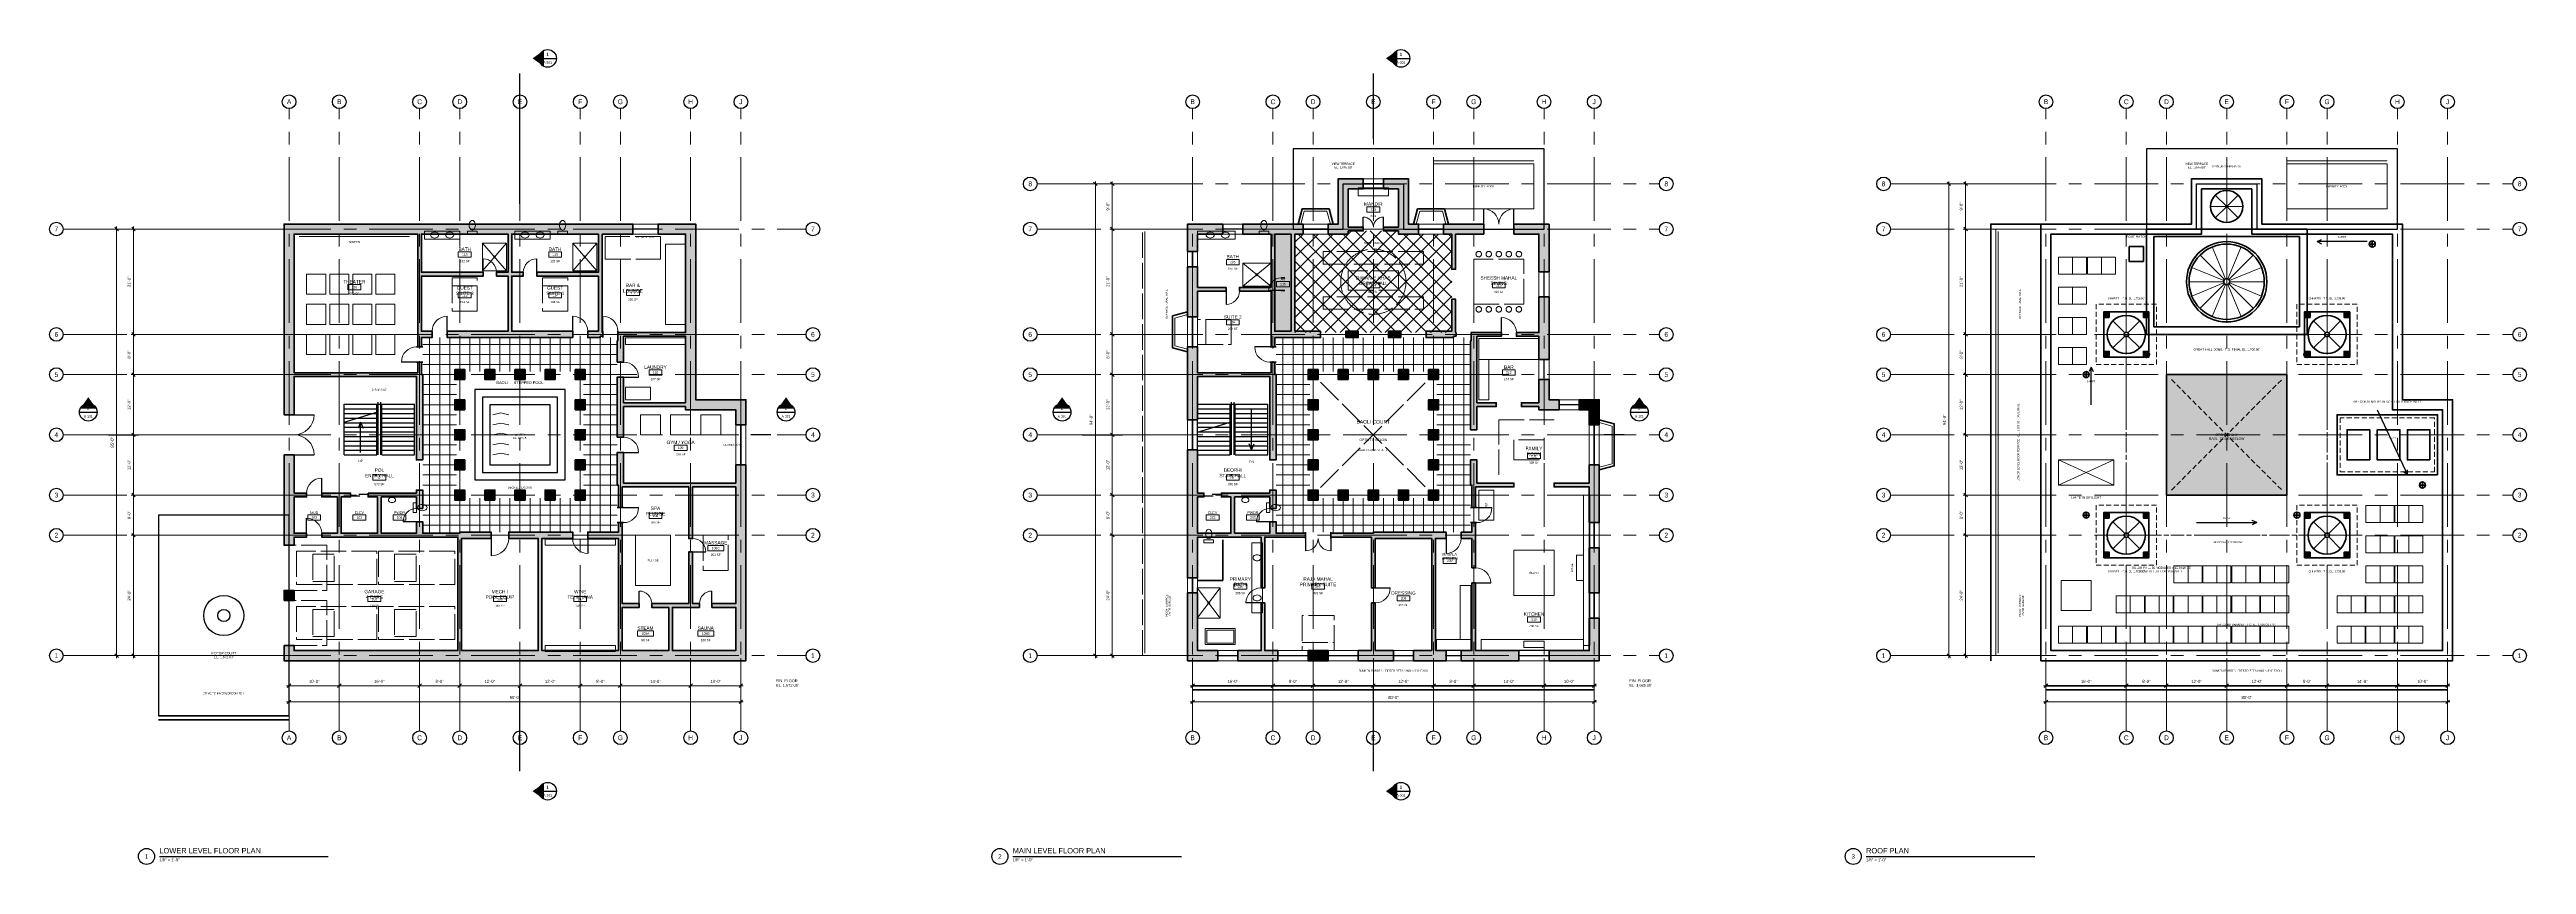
# Model space of a CAD drawing. Header units: inches. Extents: x -573 to 5349, y -139 to 1809.
import ezdxf
from ezdxf.enums import TextEntityAlignment as Align

# ---------------------------------------------------------------- set-up
doc = ezdxf.new("R2010")
doc.units = ezdxf.units.IN
doc.header["$LTSCALE"] = 48
doc.header["$MEASUREMENT"] = 0
for name, pattern in [('CENTER', [5.08, 3.175, -0.635, 0.635, -0.635]), ('DASHED', [1.524, 1.27, -0.254]), ('HIDDEN', [0.375, 0.25, -0.125])]:
    doc.linetypes.add(name, pattern=pattern)
for name, color, linetype, lineweight in [('A-ANNO-DIMS', 3, 'CONTINUOUS', 18), ('A-ANNO-SYMB', 7, 'CONTINUOUS', 25), ('A-ANNO-TEXT', 7, 'CONTINUOUS', 25), ('A-AREA-IDEN', 5, 'CONTINUOUS', 18), ('A-COLS', 1, 'CONTINUOUS', 35), ('A-DOOR', 2, 'CONTINUOUS', 25), ('A-DOOR-SWNG', 2, 'CONTINUOUS', 13), ('A-FLOR-FIXT', 6, 'CONTINUOUS', 18), ('A-FLOR-OVHD', 8, 'DASHED', 18), ('A-FLOR-PATT', 8, 'CONTINUOUS', 9), ('A-FLOR-STRS', 3, 'CONTINUOUS', 25), ('A-FURN', 8, 'DASHED', 13), ('A-GLAZ', 4, 'CONTINUOUS', 18), ('A-GRID', 8, 'CENTER', 18), ('A-ROOF', 7, 'CONTINUOUS', 35), ('A-ROOF-HIDN', 8, 'HIDDEN', 18), ('A-ROOF-PATT', 8, 'CONTINUOUS', 9), ('A-WALL', 7, 'CONTINUOUS', 50), ('A-WALL-PATT', 8, 'CONTINUOUS', 9), ('A-WALL-RETN', 7, 'CONTINUOUS', 35), ('L-SITE', 7, 'CONTINUOUS', 25)]:
    doc.layers.add(name, color=color, linetype=linetype, lineweight=lineweight)
doc.styles.add('JM', font='IBMPlexSansCondensed-Regular.ttf')

msp = doc.modelspace()

# ---------------------------------------------------------------- hatches: boundary and pattern name
at = {"layer": 'A-ANNO-SYMB'}
h = msp.add_hatch(color=7, dxfattribs=at)
h.dxf.hatch_style = 1
h.paths.add_polyline_path([(582.1, 1788), (609.4, 1768.7), (609.4, 1807.3)])
h = msp.add_hatch(color=7, dxfattribs=at)
h.dxf.hatch_style = 1
h.paths.add_polyline_path([(2622.1, 1788), (2649.4, 1768.7), (2649.4, 1807.3)])
h = msp.add_hatch(color=7, dxfattribs=at)
h.dxf.hatch_style = 1
h.paths.add_polyline_path([(-480, 977.9), (-499.3, 950.6), (-460.7, 950.6)])
h = msp.add_hatch(color=7, dxfattribs=at)
h.dxf.hatch_style = 1
h.paths.add_polyline_path([(1188, 977.9), (1168.7, 950.6), (1207.3, 950.6)])
h = msp.add_hatch(color=7, dxfattribs=at)
h.dxf.hatch_style = 1
h.paths.add_polyline_path([(1848, 977.9), (1828.7, 950.6), (1867.3, 950.6)])
h = msp.add_hatch(color=7, dxfattribs=at)
h.dxf.hatch_style = 1
h.paths.add_polyline_path([(3228, 977.9), (3208.7, 950.6), (3247.3, 950.6)])
h = msp.add_hatch(color=7, dxfattribs=at)
h.dxf.hatch_style = 1
h.paths.add_polyline_path([(582.1, 36), (609.4, 16.7), (609.4, 55.3)])
h = msp.add_hatch(color=7, dxfattribs=at)
h.dxf.hatch_style = 1
h.paths.add_polyline_path([(2622.1, 36), (2649.4, 16.7), (2649.4, 55.3)])
at = {"layer": 'A-COLS'}
h = msp.add_hatch(color=7, dxfattribs=at)
h.dxf.hatch_style = 1
h.paths.add_polyline_path([(4351.2, 1168.8), (4351.2, 1180.8), (4339.2, 1180.8), (4339.2, 1168.8)])
h = msp.add_hatch(color=7, dxfattribs=at)
h.dxf.hatch_style = 1
h.paths.add_polyline_path([(4444.8, 1168.8), (4444.8, 1180.8), (4432.8, 1180.8), (4432.8, 1168.8)])
h = msp.add_hatch(color=7, dxfattribs=at)
h.dxf.hatch_style = 1
h.paths.add_polyline_path([(4831.2, 1168.8), (4831.2, 1180.8), (4819.2, 1180.8), (4819.2, 1168.8)])
h = msp.add_hatch(color=7, dxfattribs=at)
h.dxf.hatch_style = 1
h.paths.add_polyline_path([(4924.8, 1168.8), (4924.8, 1180.8), (4912.8, 1180.8), (4912.8, 1168.8)])
h = msp.add_hatch(color=7, dxfattribs=at)
h.dxf.hatch_style = 1
h.paths.add_polyline_path([(4351.2, 1075.2), (4351.2, 1087.2), (4339.2, 1087.2), (4339.2, 1075.2)])
h = msp.add_hatch(color=7, dxfattribs=at)
h.dxf.hatch_style = 1
h.paths.add_polyline_path([(4444.8, 1075.2), (4444.8, 1087.2), (4432.8, 1087.2), (4432.8, 1075.2)])
h = msp.add_hatch(color=7, dxfattribs=at)
h.dxf.hatch_style = 1
h.paths.add_polyline_path([(4831.2, 1075.2), (4831.2, 1087.2), (4819.2, 1087.2), (4819.2, 1075.2)])
h = msp.add_hatch(color=7, dxfattribs=at)
h.dxf.hatch_style = 1
h.paths.add_polyline_path([(4924.8, 1075.2), (4924.8, 1087.2), (4912.8, 1087.2), (4912.8, 1075.2)])
h = msp.add_hatch(color=7, dxfattribs=at)
h.dxf.hatch_style = 1
h.paths.add_polyline_path([(420, 1020), (420, 1044), (396, 1044), (396, 1020)])
h = msp.add_hatch(color=7, dxfattribs=at)
h.dxf.hatch_style = 1
h.paths.add_polyline_path([(492, 1020), (492, 1044), (468, 1044), (468, 1020)])
h = msp.add_hatch(color=7, dxfattribs=at)
h.dxf.hatch_style = 1
h.paths.add_polyline_path([(564, 1020), (564, 1044), (540, 1044), (540, 1020)])
h = msp.add_hatch(color=7, dxfattribs=at)
h.dxf.hatch_style = 1
h.paths.add_polyline_path([(636, 1020), (636, 1044), (612, 1044), (612, 1020)])
h = msp.add_hatch(color=7, dxfattribs=at)
h.dxf.hatch_style = 1
h.paths.add_polyline_path([(708, 1020), (708, 1044), (684, 1044), (684, 1020)])
h = msp.add_hatch(color=7, dxfattribs=at)
h.dxf.hatch_style = 1
h.paths.add_polyline_path([(2460, 1020), (2460, 1044), (2436, 1044), (2436, 1020)])
h = msp.add_hatch(color=7, dxfattribs=at)
h.dxf.hatch_style = 1
h.paths.add_polyline_path([(2532, 1020), (2532, 1044), (2508, 1044), (2508, 1020)])
h = msp.add_hatch(color=7, dxfattribs=at)
h.dxf.hatch_style = 1
h.paths.add_polyline_path([(2604, 1020), (2604, 1044), (2580, 1044), (2580, 1020)])
h = msp.add_hatch(color=7, dxfattribs=at)
h.dxf.hatch_style = 1
h.paths.add_polyline_path([(2676, 1020), (2676, 1044), (2652, 1044), (2652, 1020)])
h = msp.add_hatch(color=7, dxfattribs=at)
h.dxf.hatch_style = 1
h.paths.add_polyline_path([(2748, 1020), (2748, 1044), (2724, 1044), (2724, 1020)])
h = msp.add_hatch(color=7, dxfattribs=at)
h.dxf.hatch_style = 1
h.paths.add_polyline_path([(420, 948), (420, 972), (396, 972), (396, 948)])
h = msp.add_hatch(color=7, dxfattribs=at)
h.dxf.hatch_style = 1
h.paths.add_polyline_path([(708, 948), (708, 972), (684, 972), (684, 948)])
h = msp.add_hatch(color=7, dxfattribs=at)
h.dxf.hatch_style = 1
h.paths.add_polyline_path([(2460, 948), (2460, 972), (2436, 972), (2436, 948)])
h = msp.add_hatch(color=7, dxfattribs=at)
h.dxf.hatch_style = 1
h.paths.add_polyline_path([(2748, 948), (2748, 972), (2724, 972), (2724, 948)])
h = msp.add_hatch(color=7, dxfattribs=at)
h.dxf.hatch_style = 1
h.paths.add_polyline_path([(420, 876), (420, 900), (396, 900), (396, 876)])
h = msp.add_hatch(color=7, dxfattribs=at)
h.dxf.hatch_style = 1
h.paths.add_polyline_path([(708, 876), (708, 900), (684, 900), (684, 876)])
h = msp.add_hatch(color=7, dxfattribs=at)
h.dxf.hatch_style = 1
h.paths.add_polyline_path([(2460, 876), (2460, 900), (2436, 900), (2436, 876)])
h = msp.add_hatch(color=7, dxfattribs=at)
h.dxf.hatch_style = 1
h.paths.add_polyline_path([(2748, 876), (2748, 900), (2724, 900), (2724, 876)])
h = msp.add_hatch(color=7, dxfattribs=at)
h.dxf.hatch_style = 1
h.paths.add_polyline_path([(420, 804), (420, 828), (396, 828), (396, 804)])
h = msp.add_hatch(color=7, dxfattribs=at)
h.dxf.hatch_style = 1
h.paths.add_polyline_path([(708, 804), (708, 828), (684, 828), (684, 804)])
h = msp.add_hatch(color=7, dxfattribs=at)
h.dxf.hatch_style = 1
h.paths.add_polyline_path([(2460, 804), (2460, 828), (2436, 828), (2436, 804)])
h = msp.add_hatch(color=7, dxfattribs=at)
h.dxf.hatch_style = 1
h.paths.add_polyline_path([(2748, 804), (2748, 828), (2724, 828), (2724, 804)])
h = msp.add_hatch(color=7, dxfattribs=at)
h.dxf.hatch_style = 1
h.paths.add_polyline_path([(420, 732), (420, 756), (396, 756), (396, 732)])
h = msp.add_hatch(color=7, dxfattribs=at)
h.dxf.hatch_style = 1
h.paths.add_polyline_path([(492, 732), (492, 756), (468, 756), (468, 732)])
h = msp.add_hatch(color=7, dxfattribs=at)
h.dxf.hatch_style = 1
h.paths.add_polyline_path([(564, 732), (564, 756), (540, 756), (540, 732)])
h = msp.add_hatch(color=7, dxfattribs=at)
h.dxf.hatch_style = 1
h.paths.add_polyline_path([(636, 732), (636, 756), (612, 756), (612, 732)])
h = msp.add_hatch(color=7, dxfattribs=at)
h.dxf.hatch_style = 1
h.paths.add_polyline_path([(708, 732), (708, 756), (684, 756), (684, 732)])
h = msp.add_hatch(color=7, dxfattribs=at)
h.dxf.hatch_style = 1
h.paths.add_polyline_path([(2460, 732), (2460, 756), (2436, 756), (2436, 732)])
h = msp.add_hatch(color=7, dxfattribs=at)
h.dxf.hatch_style = 1
h.paths.add_polyline_path([(2532, 732), (2532, 756), (2508, 756), (2508, 732)])
h = msp.add_hatch(color=7, dxfattribs=at)
h.dxf.hatch_style = 1
h.paths.add_polyline_path([(2604, 732), (2604, 756), (2580, 756), (2580, 732)])
h = msp.add_hatch(color=7, dxfattribs=at)
h.dxf.hatch_style = 1
h.paths.add_polyline_path([(2676, 732), (2676, 756), (2652, 756), (2652, 732)])
h = msp.add_hatch(color=7, dxfattribs=at)
h.dxf.hatch_style = 1
h.paths.add_polyline_path([(2748, 732), (2748, 756), (2724, 756), (2724, 732)])
h = msp.add_hatch(color=7, dxfattribs=at)
h.dxf.hatch_style = 1
h.paths.add_polyline_path([(4351.2, 688.8), (4351.2, 700.8), (4339.2, 700.8), (4339.2, 688.8)])
h = msp.add_hatch(color=7, dxfattribs=at)
h.dxf.hatch_style = 1
h.paths.add_polyline_path([(4444.8, 688.8), (4444.8, 700.8), (4432.8, 700.8), (4432.8, 688.8)])
h = msp.add_hatch(color=7, dxfattribs=at)
h.dxf.hatch_style = 1
h.paths.add_polyline_path([(4831.2, 688.8), (4831.2, 700.8), (4819.2, 700.8), (4819.2, 688.8)])
h = msp.add_hatch(color=7, dxfattribs=at)
h.dxf.hatch_style = 1
h.paths.add_polyline_path([(4924.8, 688.8), (4924.8, 700.8), (4912.8, 700.8), (4912.8, 688.8)])
h = msp.add_hatch(color=7, dxfattribs=at)
h.dxf.hatch_style = 1
h.paths.add_polyline_path([(4351.2, 595.2), (4351.2, 607.2), (4339.2, 607.2), (4339.2, 595.2)])
h = msp.add_hatch(color=7, dxfattribs=at)
h.dxf.hatch_style = 1
h.paths.add_polyline_path([(4444.8, 595.2), (4444.8, 607.2), (4432.8, 607.2), (4432.8, 595.2)])
h = msp.add_hatch(color=7, dxfattribs=at)
h.dxf.hatch_style = 1
h.paths.add_polyline_path([(4831.2, 595.2), (4831.2, 607.2), (4819.2, 607.2), (4819.2, 595.2)])
h = msp.add_hatch(color=7, dxfattribs=at)
h.dxf.hatch_style = 1
h.paths.add_polyline_path([(4924.8, 595.2), (4924.8, 607.2), (4912.8, 607.2), (4912.8, 595.2)])
at = {"layer": 'A-ROOF'}
h = msp.add_hatch(color=7, dxfattribs=at)
h.dxf.hatch_style = 1
h.paths.add_polyline_path([(4776, 744), (4776, 1032), (4488, 1032), (4488, 744)])
at = {"layer": 'A-WALL-PATT'}
h = msp.add_hatch(color=7, dxfattribs=at)
h.dxf.hatch_style = 1
h.paths.add_polyline_path([(2532, 1368), (2484, 1368), (2484, 1392), (2508, 1392), (2508, 1500), (2568, 1500), (2568, 1476), (2532, 1476), (2532, 1384.5), (2568, 1384.5), (2568, 1375.5), (2532, 1375.5)])
h = msp.add_hatch(color=7, dxfattribs=at)
h.dxf.hatch_style = 1
h.paths.add_polyline_path([(2616, 1476), (2616, 1500), (2676, 1500), (2676, 1392), (2700, 1392), (2700, 1368), (2652, 1368), (2652, 1375.5), (2616, 1375.5), (2616, 1384.5), (2652, 1384.5), (2652, 1476)])
h = msp.add_hatch(color=7, dxfattribs=at)
h.dxf.hatch_style = 1
h.paths.add_polyline_path([(748.5, 1368), (748.5, 1272), (748.5, 1132.5), (750, 1132.5), (750, 1123.5), (744, 1123.5), (744, 1120.5), (714, 1120.5), (714, 1135.5), (739.5, 1135.5), (739.5, 1267.5), (592, 1267.5), (592, 1276.5), (739.5, 1276.5), (739.5, 1368), (532.5, 1368), (532.5, 1276.5), (560, 1276.5), (560, 1267.5), (532.5, 1267.5), (532.5, 1135.5), (678, 1135.5), (678, 1120.5), (528, 1120.5), (378, 1120.5), (378, 1135.5), (523.5, 1135.5), (523.5, 1267.5), (496, 1267.5), (496, 1276.5), (523.5, 1276.5), (523.5, 1368), (316.5, 1368), (316.5, 1276.5), (464, 1276.5), (464, 1267.5), (316.5, 1267.5), (316.5, 1135.5), (342, 1135.5), (342, 1120.5), (319.5, 1120.5), (316.5, 1120.5), (316.5, 1098), (307.5, 1098), (307.5, 1128), (307.5, 1272), (307.5, 1368), (12, 1368), (12, 1036.5), (307.5, 1036.5), (307.5, 1062), (316.5, 1062), (316.5, 1032), (319.5, 1032), (319.5, 828), (304.5, 828), (304.5, 1027.5), (12, 1027.5), (12, 936), (-12, 936), (-12, 1392), (822, 1392), (822, 1368)])
h = msp.add_hatch(color=7, dxfattribs=at)
h.dxf.hatch_style = 1
h.paths.add_polyline_path([(948, 948), (948, 955.5), (799.5, 955.5), (799.5, 882), (784.5, 882), (784.5, 960), (784.5, 1026), (799.5, 1026), (799.5, 964.5), (948, 964.5), (948, 1123.5), (799.5, 1123.5), (799.5, 1062), (784.5, 1062), (784.5, 1113), (786, 1113), (786, 1132.5), (792, 1132.5), (948, 1132.5), (948, 1368), (882, 1368), (882, 1392), (972, 1392), (972, 972), (1092, 972), (1092, 912), (1068, 912), (1068, 948)])
h = msp.add_hatch(color=7, dxfattribs=at)
h.dxf.hatch_style = 1
h.paths.add_polyline_path([(2172, 1326), (2148, 1326), (2148, 1392), (2232, 1392), (2232, 1368), (2172, 1368)])
h = msp.add_hatch(color=7, dxfattribs=at)
h.dxf.hatch_style = 1
h.paths.add_polyline_path([(2356.5, 1098), (2347.5, 1098), (2347.5, 1128), (2347.5, 1231.5), (2272, 1231.5), (2272, 1240.5), (2347.5, 1240.5), (2347.5, 1368), (2280, 1368), (2280, 1392), (2424, 1392), (2424, 1368), (2404.5, 1368), (2404.5, 1135.5), (2466, 1135.5), (2466, 1120.5), (2400, 1120.5), (2359.5, 1120.5), (2356.5, 1120.5)])
h.paths.add_polyline_path([(2395.5, 1135.5), (2395.5, 1368), (2356.5, 1368), (2356.5, 1236), (2356.5, 1135.5)], flags=0)
h = msp.add_hatch(color=7, dxfattribs=at)
h.dxf.hatch_style = 1
h.paths.add_polyline_path([(2788.5, 1368), (2788.5, 1284), (2779.5, 1284), (2779.5, 1368), (2760, 1368), (2760, 1392), (2856, 1392), (2856, 1368)])
h = msp.add_hatch(color=7, dxfattribs=at)
h.dxf.hatch_style = 1
h.paths.add_polyline_path([(3012, 1392), (3012, 1278), (2988, 1278), (2988, 1368), (2928, 1368), (2928, 1392)])
h = msp.add_hatch(color=7, dxfattribs=at)
h.dxf.hatch_style = 1
h.paths.add_polyline_path([(2240, 1231.5), (2172, 1231.5), (2172, 1170), (2148, 1170), (2148, 1290), (2172, 1290), (2172, 1240.5), (2240, 1240.5)])
h = msp.add_hatch(color=7, dxfattribs=at)
h.dxf.hatch_style = 1
h.paths.add_polyline_path([(2790, 1123.5), (2784, 1123.5), (2784, 1120.5), (2718, 1120.5), (2718, 1135.5), (2779.5, 1135.5), (2779.5, 1212), (2788.5, 1212), (2788.5, 1132.5), (2790, 1132.5)])
h = msp.add_hatch(color=7, dxfattribs=at)
h.dxf.hatch_style = 1
h.paths.add_polyline_path([(2934, 1132.5), (2988, 1132.5), (2988, 1218), (3012, 1218), (3012, 1068), (2988, 1068), (2988, 1123.5), (2934, 1123.5)])
h = msp.add_hatch(color=7, dxfattribs=at)
h.dxf.hatch_style = 1
h.paths.add_polyline_path([(2526, 1120.5), (2526, 1135.5), (2556, 1135.5), (2556, 1120.5)])
h = msp.add_hatch(color=7, dxfattribs=at)
h.dxf.hatch_style = 1
h.paths.add_polyline_path([(2658, 1120.5), (2628, 1120.5), (2628, 1135.5), (2658, 1135.5)])
h = msp.add_hatch(color=7, dxfattribs=at)
h.dxf.hatch_style = 1
h.paths.add_polyline_path([(2826, 1132.5), (2832, 1132.5), (2898, 1132.5), (2898, 1123.5), (2839.5, 1123.5), (2839.5, 964.5), (2886, 964.5), (2886, 955.5), (2839.5, 955.5), (2839.5, 900), (2824.5, 900), (2824.5, 960), (2824.5, 1113), (2826, 1113)])
h = msp.add_hatch(color=7, dxfattribs=at)
h.dxf.hatch_style = 1
h.paths.add_polyline_path([(2356.5, 1062), (2356.5, 1032), (2359.5, 1032), (2359.5, 828), (2344.5, 828), (2344.5, 1027.5), (2172, 1027.5), (2172, 924), (2148, 924), (2148, 1098), (2172, 1098), (2172, 1036.5), (2347.5, 1036.5), (2347.5, 1062)])
h = msp.add_hatch(color=7, dxfattribs=at)
h.dxf.hatch_style = 1
h.paths.add_polyline_path([(2988, 955.5), (2946, 955.5), (2946, 964.5), (2988, 964.5), (2988, 1020), (3012, 1020), (3012, 972), (3036, 972), (3036, 948), (2988, 948)])
h = msp.add_hatch(color=7, dxfattribs=at)
h.dxf.hatch_style = 1
h.paths.add_polyline_path([(3108, 948), (3084, 948), (3084, 972), (3132, 972), (3132, 912), (3108, 912)])
h = msp.add_hatch(color=7, dxfattribs=at)
h.dxf.hatch_style = 1
h.paths.add_polyline_path([(189, 748.5), (216, 748.5), (304.5, 748.5), (304.5, 756), (319.5, 756), (319.5, 744), (319.5, 712), (304.5, 712), (304.5, 739.5), (220.5, 739.5), (220.5, 652.5), (304.5, 652.5), (304.5, 680), (319.5, 680), (319.5, 655.5), (319.5, 652.5), (408, 652.5), (408, 655.5), (483, 655.5), (483, 640.5), (412.5, 640.5), (412.5, 372), (595.5, 372), (595.5, 640.5), (525, 640.5), (525, 655.5), (600, 655.5), (678, 655.5), (678, 640.5), (604.5, 640.5), (604.5, 372), (787.5, 372), (787.5, 480), (787.5, 640.5), (714, 640.5), (714, 655.5), (784.5, 655.5), (787.5, 655.5), (787.5, 678), (796.5, 678), (796.5, 648), (796.5, 484.5), (837, 484.5), (837, 475.5), (796.5, 475.5), (796.5, 372), (907.5, 372), (907.5, 475.5), (867, 475.5), (867, 484.5), (912, 484.5), (955.5, 484.5), (955.5, 608), (964.5, 608), (964.5, 484.5), (981, 484.5), (981, 475.5), (960, 475.5), (916.5, 475.5), (916.5, 372), (1068, 372), (1068, 475.5), (1011, 475.5), (1011, 484.5), (1068, 484.5), (1068, 763.5), (964.5, 763.5), (964.5, 640), (955.5, 640), (955.5, 763.5), (796.5, 763.5), (796.5, 714), (787.5, 714), (787.5, 768), (784.5, 768), (784.5, 846), (799.5, 846), (799.5, 772.5), (960, 772.5), (1068, 772.5), (1068, 816), (1092, 816), (1092, 348), (-12, 348), (-12, 384), (12, 384), (12, 372), (403.5, 372), (403.5, 643.5), (312, 643.5), (216, 643.5), (120, 643.5), (78, 643.5), (78, 652.5), (115.5, 652.5), (115.5, 739.5), (78, 739.5), (78, 748.5), (120, 748.5), (147, 748.5), (147, 739.5), (124.5, 739.5), (124.5, 652.5), (211.5, 652.5), (211.5, 739.5), (189, 739.5)])
h = msp.add_hatch(color=7, dxfattribs=at)
h.dxf.hatch_style = 1
h.paths.add_polyline_path([(-12, 840), (12, 840), (12, 748.5), (42, 748.5), (42, 739.5), (12, 739.5), (12, 652.5), (42, 652.5), (42, 643.5), (12, 643.5), (12, 624), (-12, 624)])
h = msp.add_hatch(color=7, dxfattribs=at)
h.dxf.hatch_style = 1
h.paths.add_polyline_path([(2172, 748.5), (2187, 748.5), (2187, 739.5), (2172, 739.5), (2172, 652.5), (2251.5, 652.5), (2251.5, 739.5), (2229, 739.5), (2229, 748.5), (2256, 748.5), (2344.5, 748.5), (2344.5, 756), (2359.5, 756), (2359.5, 744), (2359.5, 712), (2344.5, 712), (2344.5, 739.5), (2260.5, 739.5), (2260.5, 652.5), (2328, 652.5), (2344.5, 652.5), (2344.5, 680), (2359.5, 680), (2359.5, 655.5), (2359.5, 652.5), (2430, 652.5), (2430, 643.5), (2352, 643.5), (2332.5, 643.5), (2332.5, 522), (2323.5, 522), (2323.5, 643.5), (2256, 643.5), (2172, 643.5), (2172, 546), (2148, 546), (2148, 852), (2172, 852)])
h = msp.add_hatch(color=7, dxfattribs=at)
h.dxf.hatch_style = 1
h.paths.add_polyline_path([(2839.5, 772.5), (2928, 772.5), (2928, 763.5), (2836.5, 763.5), (2836.5, 714), (2827.5, 714), (2827.5, 768), (2824.5, 768), (2824.5, 828), (2839.5, 828)])
h = msp.add_hatch(color=7, dxfattribs=at)
h.dxf.hatch_style = 1
h.paths.add_polyline_path([(3132, 816), (3132, 678), (3108, 678), (3108, 763.5), (3024, 763.5), (3024, 772.5), (3108, 772.5), (3108, 816)])
h = msp.add_hatch(color=7, dxfattribs=at)
h.dxf.hatch_style = 1
h.paths.add_polyline_path([(2740.5, 372), (2766, 372), (2766, 348), (2688, 348), (2688, 372), (2731.5, 372), (2731.5, 640.5), (2596.5, 640.5), (2596.5, 522), (2587.5, 522), (2587.5, 643.5), (2490, 643.5), (2490, 652.5), (2592, 652.5), (2592, 655.5), (2736, 655.5), (2766, 655.5), (2766, 640.5), (2740.5, 640.5)])
h = msp.add_hatch(color=7, dxfattribs=at)
h.dxf.hatch_style = 1
h.paths.add_polyline_path([(2827.5, 570), (2827.5, 640.5), (2802, 640.5), (2802, 655.5), (2824.5, 655.5), (2827.5, 655.5), (2827.5, 678), (2836.5, 678), (2836.5, 648), (2836.5, 570)])
h = msp.add_hatch(color=7, dxfattribs=at)
h.dxf.hatch_style = 1
h.paths.add_polyline_path([(3108, 618), (3132, 618), (3132, 510), (3108, 510)])
h = msp.add_hatch(color=7, dxfattribs=at)
h.dxf.hatch_style = 1
h.paths.add_polyline_path([(2940, 348), (2802, 348), (2802, 372), (2827.5, 372), (2827.5, 534), (2836.5, 534), (2836.5, 372), (2940, 372)])
h = msp.add_hatch(color=7, dxfattribs=at)
h.dxf.hatch_style = 1
h.paths.add_polyline_path([(-12, 492), (-12, 516), (12, 516), (12, 492)])
h = msp.add_hatch(color=7, dxfattribs=at)
h.dxf.hatch_style = 1
h.paths.add_polyline_path([(2148, 510), (2172, 510), (2172, 372), (2220, 372), (2220, 348), (2148, 348)])
h = msp.add_hatch(color=7, dxfattribs=at)
h.dxf.hatch_style = 1
h.paths.add_polyline_path([(2332.5, 486), (2332.5, 372), (2364, 372), (2364, 348), (2268, 348), (2268, 372), (2323.5, 372), (2323.5, 486)])
h = msp.add_hatch(color=7, dxfattribs=at)
h.dxf.hatch_style = 1
h.paths.add_polyline_path([(2556, 372), (2587.5, 372), (2587.5, 486), (2596.5, 486), (2596.5, 372), (2640, 372), (2640, 348), (2556, 348)])
h = msp.add_hatch(color=7, dxfattribs=at)
h.dxf.hatch_style = 1
h.paths.add_polyline_path([(3012, 372), (3108, 372), (3108, 450), (3132, 450), (3132, 348), (3012, 348)])
h = msp.add_hatch(color=7, dxfattribs=at)
h.dxf.hatch_style = 1
h.paths.add_polyline_path([(2484, 348), (2436, 348), (2436, 372), (2484, 372)])

# ---------------------------------------------------------------- linework, layer by layer
at = {"layer": 'A-ANNO-DIMS'}
for p, q in [((2154.2, 1488), (1921.9, 1488)), ((1932, 1483.7), (1923.4, 1492.3)), ((1927.7, 354.2), (1927.7, 1493.8)), ((2154.2, 1488), (1962.2, 1488)), ((1972.3, 1483.7), (1963.7, 1492.3)), ((1968, 1374.2), (1968, 1493.8)), ((4194.2, 1488), (3961.9, 1488)), ((3972, 1483.7), (3963.4, 1492.3)), ((3967.7, 354.2), (3967.7, 1493.8)), ((4194.2, 1488), (4002.2, 1488)), ((4012.3, 1483.7), (4003.7, 1492.3)), ((4008, 1374.2), (4008, 1493.8)), ((-5.8, 1380), (-418.1, 1380)), ((-408, 1375.7), (-416.6, 1384.3)), ((-412.3, 354.2), (-412.3, 1385.8)), ((-5.8, 1380), (-377.8, 1380)), ((-367.7, 1375.7), (-376.3, 1384.3)), ((-372, 1122.2), (-372, 1385.8)), ((2154.2, 1380), (1962.2, 1380)), ((2154.2, 1380), (1962.2, 1380)), ((1972.3, 1375.7), (1963.7, 1384.3)), ((1972.3, 1375.7), (1963.7, 1384.3)), ((1968, 1122.2), (1968, 1385.8)), ((4194.2, 1380), (4002.2, 1380)), ((4194.2, 1380), (4002.2, 1380)), ((4012.3, 1375.7), (4003.7, 1384.3)), ((4012.3, 1375.7), (4003.7, 1384.3)), ((4008, 1122.2), (4008, 1385.8)), ((-5.8, 1128), (-377.8, 1128)), ((-5.8, 1128), (-377.8, 1128)), ((-367.7, 1123.7), (-376.3, 1132.3)), ((-367.7, 1123.7), (-376.3, 1132.3)), ((-372, 1026.2), (-372, 1133.8)), ((2154.2, 1128), (1962.2, 1128)), ((2154.2, 1128), (1962.2, 1128)), ((1972.3, 1123.7), (1963.7, 1132.3)), ((1972.3, 1123.7), (1963.7, 1132.3)), ((1968, 1026.2), (1968, 1133.8)), ((4194.2, 1128), (4002.2, 1128)), ((4194.2, 1128), (4002.2, 1128)), ((4012.3, 1123.7), (4003.7, 1132.3)), ((4012.3, 1123.7), (4003.7, 1132.3)), ((4008, 1026.2), (4008, 1133.8)), ((-5.8, 1032), (-377.8, 1032)), ((-5.8, 1032), (-377.8, 1032)), ((-367.7, 1027.7), (-376.3, 1036.3)), ((-367.7, 1027.7), (-376.3, 1036.3)), ((-372, 882.2), (-372, 1037.8)), ((2154.2, 1032), (1962.2, 1032)), ((2154.2, 1032), (1962.2, 1032)), ((1972.3, 1027.7), (1963.7, 1036.3)), ((1972.3, 1027.7), (1963.7, 1036.3)), ((1968, 882.2), (1968, 1037.8)), ((4194.2, 1032), (4002.2, 1032)), ((4194.2, 1032), (4002.2, 1032)), ((4012.3, 1027.7), (4003.7, 1036.3)), ((4012.3, 1027.7), (4003.7, 1036.3)), ((4008, 882.2), (4008, 1037.8)), ((-367.7, 883.7), (-376.3, 892.3)), ((-367.7, 883.7), (-376.3, 892.3)), ((-372, 738.2), (-372, 893.8)), ((1972.3, 883.7), (1963.7, 892.3)), ((1972.3, 883.7), (1963.7, 892.3)), ((1968, 738.2), (1968, 893.8)), ((4012.3, 883.7), (4003.7, 892.3)), ((4012.3, 883.7), (4003.7, 892.3)), ((4008, 738.2), (4008, 893.8)), ((-5.8, 888), (-377.8, 888)), ((-5.8, 888), (-377.8, 888)), ((2154.2, 888), (1962.2, 888)), ((2154.2, 888), (1962.2, 888)), ((4194.2, 888), (4002.2, 888)), ((4194.2, 888), (4002.2, 888)), ((-5.8, 744), (-377.8, 744)), ((-5.8, 744), (-377.8, 744)), ((-367.7, 739.7), (-376.3, 748.3)), ((-367.7, 739.7), (-376.3, 748.3)), ((-372, 642.2), (-372, 749.8)), ((2154.2, 744), (1962.2, 744)), ((2154.2, 744), (1962.2, 744)), ((1972.3, 739.7), (1963.7, 748.3)), ((1972.3, 739.7), (1963.7, 748.3)), ((1968, 642.2), (1968, 749.8)), ((4194.2, 744), (4002.2, 744)), ((4194.2, 744), (4002.2, 744)), ((4012.3, 739.7), (4003.7, 748.3)), ((4012.3, 739.7), (4003.7, 748.3)), ((4008, 642.2), (4008, 749.8)), ((-367.7, 643.7), (-376.3, 652.3)), ((-367.7, 643.7), (-376.3, 652.3)), ((-372, 354.2), (-372, 653.8)), ((1972.3, 643.7), (1963.7, 652.3)), ((1972.3, 643.7), (1963.7, 652.3)), ((1968, 354.2), (1968, 653.8)), ((4012.3, 643.7), (4003.7, 652.3)), ((4012.3, 643.7), (4003.7, 652.3)), ((4008, 354.2), (4008, 653.8)), ((-5.8, 648), (-377.8, 648)), ((-5.8, 648), (-377.8, 648)), ((2154.2, 648), (1962.2, 648)), ((2154.2, 648), (1962.2, 648)), ((4194.2, 648), (4002.2, 648)), ((4194.2, 648), (4002.2, 648)), ((-5.8, 360), (-418.1, 360)), ((-408, 355.7), (-416.6, 364.3)), ((-5.8, 360), (-377.8, 360)), ((-367.7, 355.7), (-376.3, 364.3)), ((2154.2, 360), (1921.9, 360)), ((1932, 355.7), (1923.4, 364.3)), ((2154.2, 360), (1962.2, 360)), ((1972.3, 355.7), (1963.7, 364.3)), ((4194.2, 360), (3961.9, 360)), ((3972, 355.7), (3963.4, 364.3)), ((4194.2, 360), (4002.2, 360)), ((4012.3, 355.7), (4003.7, 364.3)), ((0, 354.2), (0, 282.2)), ((0, 354.2), (0, 243.8)), ((120, 354.2), (120, 282.2)), ((120, 354.2), (120, 282.2)), ((312, 354.2), (312, 282.2)), ((312, 354.2), (312, 282.2)), ((408, 354.2), (408, 282.2)), ((408, 354.2), (408, 282.2)), ((552, 354.2), (552, 282.2)), ((552, 354.2), (552, 282.2)), ((696, 354.2), (696, 282.2)), ((696, 354.2), (696, 282.2)), ((792, 354.2), (792, 282.2)), ((792, 354.2), (792, 282.2)), ((960, 354.2), (960, 282.2)), ((960, 354.2), (960, 282.2)), ((1080, 354.2), (1080, 282.2)), ((1080, 354.2), (1080, 243.8)), ((2160, 354.2), (2160, 282.2)), ((2160, 354.2), (2160, 243.8)), ((2352, 354.2), (2352, 282.2)), ((2352, 354.2), (2352, 282.2)), ((2448, 354.2), (2448, 282.2)), ((2448, 354.2), (2448, 282.2)), ((2592, 354.2), (2592, 282.2)), ((2592, 354.2), (2592, 282.2)), ((2736, 354.2), (2736, 282.2)), ((2736, 354.2), (2736, 282.2)), ((2832, 354.2), (2832, 282.2)), ((2832, 354.2), (2832, 282.2)), ((3000, 354.2), (3000, 282.2)), ((3000, 354.2), (3000, 282.2)), ((3120, 354.2), (3120, 282.2)), ((3120, 354.2), (3120, 243.8)), ((4200, 354.2), (4200, 282.2)), ((4200, 354.2), (4200, 243.8)), ((4392, 354.2), (4392, 282.2)), ((4392, 354.2), (4392, 282.2)), ((4488, 354.2), (4488, 282.2)), ((4488, 354.2), (4488, 282.2)), ((4632, 354.2), (4632, 282.2)), ((4632, 354.2), (4632, 282.2)), ((4776, 354.2), (4776, 282.2)), ((4776, 354.2), (4776, 282.2)), ((4872, 354.2), (4872, 282.2)), ((4872, 354.2), (4872, 282.2)), ((5040, 354.2), (5040, 282.2)), ((5040, 354.2), (5040, 282.2)), ((5160, 354.2), (5160, 282.2)), ((5160, 354.2), (5160, 243.8)), ((-5.8, 288), (125.8, 288)), ((-5.8, 249.6), (1085.8, 249.6)), ((-4.3, 283.7), (4.3, 292.3)), ((-4.3, 245.3), (4.3, 253.9)), ((114.2, 288), (317.8, 288)), ((115.7, 283.7), (124.3, 292.3)), ((115.7, 283.7), (124.3, 292.3)), ((306.2, 288), (413.8, 288)), ((307.7, 283.7), (316.3, 292.3)), ((307.7, 283.7), (316.3, 292.3)), ((402.2, 288), (557.8, 288)), ((403.7, 283.7), (412.3, 292.3)), ((403.7, 283.7), (412.3, 292.3)), ((546.2, 288), (701.8, 288)), ((547.7, 283.7), (556.3, 292.3)), ((547.7, 283.7), (556.3, 292.3)), ((690.2, 288), (797.8, 288)), ((691.7, 283.7), (700.3, 292.3)), ((691.7, 283.7), (700.3, 292.3)), ((786.2, 288), (965.8, 288)), ((787.7, 283.7), (796.3, 292.3)), ((787.7, 283.7), (796.3, 292.3)), ((954.2, 288), (1085.8, 288)), ((955.7, 283.7), (964.3, 292.3)), ((955.7, 283.7), (964.3, 292.3)), ((1075.7, 283.7), (1084.3, 292.3)), ((1075.7, 245.3), (1084.3, 253.9)), ((2154.2, 288), (2357.8, 288)), ((2154.2, 249.6), (3125.8, 249.6)), ((2155.7, 283.7), (2164.3, 292.3)), ((2155.7, 245.3), (2164.3, 253.9)), ((2346.2, 288), (2453.8, 288)), ((2347.7, 283.7), (2356.3, 292.3)), ((2347.7, 283.7), (2356.3, 292.3)), ((2442.2, 288), (2597.8, 288)), ((2443.7, 283.7), (2452.3, 292.3)), ((2443.7, 283.7), (2452.3, 292.3)), ((2586.2, 288), (2741.8, 288)), ((2587.7, 283.7), (2596.3, 292.3)), ((2587.7, 283.7), (2596.3, 292.3)), ((2730.2, 288), (2837.8, 288)), ((2731.7, 283.7), (2740.3, 292.3)), ((2731.7, 283.7), (2740.3, 292.3)), ((2826.2, 288), (3005.8, 288)), ((2827.7, 283.7), (2836.3, 292.3)), ((2827.7, 283.7), (2836.3, 292.3)), ((2994.2, 288), (3125.8, 288)), ((2995.7, 283.7), (3004.3, 292.3)), ((2995.7, 283.7), (3004.3, 292.3)), ((3115.7, 283.7), (3124.3, 292.3)), ((3115.7, 245.3), (3124.3, 253.9)), ((4194.2, 288), (4397.8, 288)), ((4194.2, 249.6), (5165.8, 249.6)), ((4195.7, 283.7), (4204.3, 292.3)), ((4195.7, 245.3), (4204.3, 253.9)), ((4386.2, 288), (4493.8, 288)), ((4387.7, 283.7), (4396.3, 292.3)), ((4387.7, 283.7), (4396.3, 292.3)), ((4482.2, 288), (4637.8, 288)), ((4483.7, 283.7), (4492.3, 292.3)), ((4483.7, 283.7), (4492.3, 292.3)), ((4626.2, 288), (4781.8, 288)), ((4627.7, 283.7), (4636.3, 292.3)), ((4627.7, 283.7), (4636.3, 292.3)), ((4770.2, 288), (4877.8, 288)), ((4771.7, 283.7), (4780.3, 292.3)), ((4771.7, 283.7), (4780.3, 292.3)), ((4866.2, 288), (5045.8, 288)), ((4867.7, 283.7), (4876.3, 292.3)), ((4867.7, 283.7), (4876.3, 292.3)), ((5034.2, 288), (5165.8, 288)), ((5035.7, 283.7), (5044.3, 292.3)), ((5035.7, 283.7), (5044.3, 292.3)), ((5155.7, 283.7), (5164.3, 292.3)), ((5155.7, 245.3), (5164.3, 253.9))]:
    msp.add_line(p, q, dxfattribs=at)
at = {"layer": 'A-ANNO-SYMB'}
for p, q in [((596.9, 1788), (639.1, 1788)), ((2636.9, 1788), (2679.1, 1788)), ((552, 1440), (552, 1752)), ((2592, 1596), (2592, 1752)), ((4848, 1350), (4858.8, 1355.1)), ((4968, 1350), (4848, 1350)), ((4848, 1350), (4858.8, 1344.9)), ((4308, 1050), (4302.9, 1039.2)), ((4308, 960), (4308, 1050)), ((4308, 1050), (4313.1, 1039.2)), ((2301, 852), (2301, 948)), ((4992, 948), (5064, 792)), ((-501.1, 942), (-458.9, 942)), ((171, 918), (165, 903.6)), ((171, 846), (171, 918)), ((171, 918), (177, 903.6)), ((1166.9, 942), (1209.1, 942)), ((1826.9, 942), (1869.1, 942)), ((3206.9, 942), (3249.1, 942)), ((-432, 888), (-360, 888)), ((1152, 888), (1104, 888)), ((1896, 888), (1992, 888)), ((2301, 852), (2295, 866.4)), ((2301, 852), (2307, 866.4)), ((3192, 888), (3144, 888)), ((5064, 792), (5054.8, 799.7)), ((5064, 792), (5064.1, 804)), ((4560, 678), (4704, 678)), ((4704, 678), (4693.2, 683.1)), ((4704, 678), (4693.2, 672.9)), ((552, 84), (552, 288)), ((2592, 84), (2592, 288)), ((596.9, 36), (639.1, 36)), ((2636.9, 36), (2679.1, 36)), ((-310.1, -120), (93.1, -120)), ((1729.9, -120), (2133.1, -120)), ((3769.9, -120), (4173.1, -120))]:
    msp.add_line(p, q, dxfattribs=at)
for centre, radius in [((618, 1788), 21.1), ((2658, 1788), 21.1), ((0, 1684.3), 16.3), ((120, 1684.3), 16.3), ((312, 1684.3), 16.3), ((408, 1684.3), 16.3), ((552, 1684.3), 16.3), ((696, 1684.3), 16.3), ((792, 1684.3), 16.3), ((960, 1684.3), 16.3), ((1080, 1684.3), 16.3), ((2160, 1684.3), 16.3), ((2352, 1684.3), 16.3), ((2448, 1684.3), 16.3), ((2592, 1684.3), 16.3), ((2736, 1684.3), 16.3), ((2832, 1684.3), 16.3), ((3000, 1684.3), 16.3), ((3120, 1684.3), 16.3), ((4200, 1684.3), 16.3), ((4392, 1684.3), 16.3), ((4488, 1684.3), 16.3), ((4632, 1684.3), 16.3), ((4776, 1684.3), 16.3), ((4872, 1684.3), 16.3), ((5040, 1684.3), 16.3), ((5160, 1684.3), 16.3), ((1771.7, 1488), 16.3), ((3292.3, 1488), 16.3), ((3811.7, 1488), 16.3), ((5332.3, 1488), 16.3), ((-556.3, 1380), 16.3), ((1252.3, 1380), 16.3), ((1771.7, 1380), 16.3), ((3292.3, 1380), 16.3), ((3811.7, 1380), 16.3), ((5332.3, 1380), 16.3), ((-556.3, 1128), 16.3), ((1252.3, 1128), 16.3), ((1771.7, 1128), 16.3), ((3292.3, 1128), 16.3), ((3811.7, 1128), 16.3), ((5332.3, 1128), 16.3), ((-556.3, 1032), 16.3), ((1252.3, 1032), 16.3), ((1771.7, 1032), 16.3), ((3292.3, 1032), 16.3), ((3811.7, 1032), 16.3), ((5332.3, 1032), 16.3), ((-480, 942), 21.1), ((1188, 942), 21.1), ((1848, 942), 21.1), ((3228, 942), 21.1), ((-556.3, 888), 16.3), ((1252.3, 888), 16.3), ((1771.7, 888), 16.3), ((3292.3, 888), 16.3), ((3811.7, 888), 16.3), ((5332.3, 888), 16.3), ((-556.3, 744), 16.3), ((1252.3, 744), 16.3), ((1771.7, 744), 16.3), ((3292.3, 744), 16.3), ((3811.7, 744), 16.3), ((5332.3, 744), 16.3), ((-556.3, 648), 16.3), ((1252.3, 648), 16.3), ((1771.7, 648), 16.3), ((3292.3, 648), 16.3), ((3811.7, 648), 16.3), ((5332.3, 648), 16.3), ((-556.3, 360), 16.3), ((1252.3, 360), 16.3), ((1771.7, 360), 16.3), ((3292.3, 360), 16.3), ((3811.7, 360), 16.3), ((5332.3, 360), 16.3), ((0, 163.7), 16.3), ((120, 163.7), 16.3), ((312, 163.7), 16.3), ((408, 163.7), 16.3), ((552, 163.7), 16.3), ((696, 163.7), 16.3), ((792, 163.7), 16.3), ((960, 163.7), 16.3), ((1080, 163.7), 16.3), ((2160, 163.7), 16.3), ((2352, 163.7), 16.3), ((2448, 163.7), 16.3), ((2592, 163.7), 16.3), ((2736, 163.7), 16.3), ((2832, 163.7), 16.3), ((3000, 163.7), 16.3), ((3120, 163.7), 16.3), ((4200, 163.7), 16.3), ((4392, 163.7), 16.3), ((4488, 163.7), 16.3), ((4632, 163.7), 16.3), ((4776, 163.7), 16.3), ((4872, 163.7), 16.3), ((5040, 163.7), 16.3), ((5160, 163.7), 16.3), ((618, 36), 21.1), ((2658, 36), 21.1), ((-340.8, -120), 19.2), ((1699.2, -120), 19.2), ((3739.2, -120), 19.2)]:
    msp.add_circle(centre, radius, dxfattribs=at)
at = {"layer": 'A-AREA-IDEN'}
for points in [[(2576.6, 1420.7), (2607.4, 1420.7), (2607.4, 1433.2), (2576.6, 1433.2)], [(404.6, 1312.7), (435.4, 1312.7), (435.4, 1325.2), (404.6, 1325.2)], [(620.6, 1312.7), (651.4, 1312.7), (651.4, 1325.2), (620.6, 1325.2)], [(2240.6, 1294.7), (2271.4, 1294.7), (2271.4, 1307.2), (2240.6, 1307.2)], [(140.6, 1234.7), (171.4, 1234.7), (171.4, 1247.2), (140.6, 1247.2)], [(2360.6, 1241.9), (2391.4, 1241.9), (2391.4, 1254.4), (2360.6, 1254.4)], [(2576.6, 1239.1), (2607.4, 1239.1), (2607.4, 1251.6), (2576.6, 1251.6)], [(2876.6, 1239.1), (2907.4, 1239.1), (2907.4, 1251.6), (2876.6, 1251.6)], [(404.6, 1215.1), (435.4, 1215.1), (435.4, 1227.6), (404.6, 1227.6)], [(620.6, 1215.1), (651.4, 1215.1), (651.4, 1227.6), (620.6, 1227.6)], [(806.6, 1221.1), (837.4, 1221.1), (837.4, 1233.6), (806.6, 1233.6)], [(2240.6, 1150.7), (2271.4, 1150.7), (2271.4, 1163.2), (2240.6, 1163.2)], [(860.6, 1030.7), (891.4, 1030.7), (891.4, 1043.2), (860.6, 1043.2)], [(2900.6, 1030.7), (2931.4, 1030.7), (2931.4, 1043.2), (2900.6, 1043.2)], [(920.6, 850.7), (951.4, 850.7), (951.4, 863.2), (920.6, 863.2)], [(2960.6, 831.1), (2991.4, 831.1), (2991.4, 843.6), (2960.6, 843.6)], [(200.6, 779.5), (231.4, 779.5), (231.4, 792), (200.6, 792)], [(2240.6, 779.5), (2271.4, 779.5), (2271.4, 792), (2240.6, 792)], [(44.6, 683.9), (75.4, 683.9), (75.4, 696.4), (44.6, 696.4)], [(152.6, 683.9), (183.4, 683.9), (183.4, 696.4), (152.6, 696.4)], [(248.6, 683.9), (279.4, 683.9), (279.4, 696.4), (248.6, 696.4)], [(860.6, 688.3), (891.4, 688.3), (891.4, 700.8), (860.6, 700.8)], [(2192.6, 683.9), (2223.4, 683.9), (2223.4, 696.4), (2192.6, 696.4)], [(2288.6, 683.9), (2319.4, 683.9), (2319.4, 696.4), (2288.6, 696.4)], [(1000.8, 610.7), (1039.2, 610.7), (1039.2, 623.2), (1000.8, 623.2)], [(2759, 580.7), (2789.8, 580.7), (2789.8, 593.2), (2759, 593.2)], [(188.6, 489.1), (219.4, 489.1), (219.4, 501.6), (188.6, 501.6)], [(488.6, 489.1), (519.4, 489.1), (519.4, 501.6), (488.6, 501.6)], [(680.6, 489.1), (711.4, 489.1), (711.4, 501.6), (680.6, 501.6)], [(2258.6, 519.1), (2289.4, 519.1), (2289.4, 531.6), (2258.6, 531.6)], [(2444.6, 519.1), (2475.4, 519.1), (2475.4, 531.6), (2444.6, 531.6)], [(2648.6, 490.7), (2679.4, 490.7), (2679.4, 503.2), (2648.6, 503.2)], [(832.8, 406.7), (871.2, 406.7), (871.2, 419.2), (832.8, 419.2)], [(976.8, 406.7), (1015.2, 406.7), (1015.2, 419.2), (976.8, 419.2)], [(2960.6, 440.3), (2991.4, 440.3), (2991.4, 452.8), (2960.6, 452.8)]]:
    msp.add_lwpolyline(points, close=True, dxfattribs=at)
at = {"layer": 'A-COLS'}
for points in [[(4351.2, 1168.8), (4351.2, 1180.8), (4339.2, 1180.8), (4339.2, 1168.8)], [(4444.8, 1168.8), (4444.8, 1180.8), (4432.8, 1180.8), (4432.8, 1168.8)], [(4831.2, 1168.8), (4831.2, 1180.8), (4819.2, 1180.8), (4819.2, 1168.8)], [(4924.8, 1168.8), (4924.8, 1180.8), (4912.8, 1180.8), (4912.8, 1168.8)], [(4351.2, 1075.2), (4351.2, 1087.2), (4339.2, 1087.2), (4339.2, 1075.2)], [(4444.8, 1075.2), (4444.8, 1087.2), (4432.8, 1087.2), (4432.8, 1075.2)], [(4831.2, 1075.2), (4831.2, 1087.2), (4819.2, 1087.2), (4819.2, 1075.2)], [(4924.8, 1075.2), (4924.8, 1087.2), (4912.8, 1087.2), (4912.8, 1075.2)], [(420, 1020), (420, 1044), (396, 1044), (396, 1020)], [(492, 1020), (492, 1044), (468, 1044), (468, 1020)], [(564, 1020), (564, 1044), (540, 1044), (540, 1020)], [(636, 1020), (636, 1044), (612, 1044), (612, 1020)], [(708, 1020), (708, 1044), (684, 1044), (684, 1020)], [(2460, 1020), (2460, 1044), (2436, 1044), (2436, 1020)], [(2532, 1020), (2532, 1044), (2508, 1044), (2508, 1020)], [(2604, 1020), (2604, 1044), (2580, 1044), (2580, 1020)], [(2676, 1020), (2676, 1044), (2652, 1044), (2652, 1020)], [(2748, 1020), (2748, 1044), (2724, 1044), (2724, 1020)], [(420, 948), (420, 972), (396, 972), (396, 948)], [(708, 948), (708, 972), (684, 972), (684, 948)], [(2460, 948), (2460, 972), (2436, 972), (2436, 948)], [(2748, 948), (2748, 972), (2724, 972), (2724, 948)], [(420, 876), (420, 900), (396, 900), (396, 876)], [(708, 876), (708, 900), (684, 900), (684, 876)], [(2460, 876), (2460, 900), (2436, 900), (2436, 876)], [(2748, 876), (2748, 900), (2724, 900), (2724, 876)], [(420, 804), (420, 828), (396, 828), (396, 804)], [(708, 804), (708, 828), (684, 828), (684, 804)], [(2460, 804), (2460, 828), (2436, 828), (2436, 804)], [(2748, 804), (2748, 828), (2724, 828), (2724, 804)], [(420, 732), (420, 756), (396, 756), (396, 732)], [(492, 732), (492, 756), (468, 756), (468, 732)], [(564, 732), (564, 756), (540, 756), (540, 732)], [(636, 732), (636, 756), (612, 756), (612, 732)], [(708, 732), (708, 756), (684, 756), (684, 732)], [(2460, 732), (2460, 756), (2436, 756), (2436, 732)], [(2532, 732), (2532, 756), (2508, 756), (2508, 732)], [(2604, 732), (2604, 756), (2580, 756), (2580, 732)], [(2676, 732), (2676, 756), (2652, 756), (2652, 732)], [(2748, 732), (2748, 756), (2724, 756), (2724, 732)], [(4351.2, 688.8), (4351.2, 700.8), (4339.2, 700.8), (4339.2, 688.8)], [(4444.8, 688.8), (4444.8, 700.8), (4432.8, 700.8), (4432.8, 688.8)], [(4831.2, 688.8), (4831.2, 700.8), (4819.2, 700.8), (4819.2, 688.8)], [(4924.8, 688.8), (4924.8, 700.8), (4912.8, 700.8), (4912.8, 688.8)], [(4351.2, 595.2), (4351.2, 607.2), (4339.2, 607.2), (4339.2, 595.2)], [(4444.8, 595.2), (4444.8, 607.2), (4432.8, 607.2), (4432.8, 595.2)], [(4831.2, 595.2), (4831.2, 607.2), (4819.2, 607.2), (4819.2, 595.2)], [(4924.8, 595.2), (4924.8, 607.2), (4912.8, 607.2), (4912.8, 595.2)]]:
    msp.add_lwpolyline(points, close=True, dxfattribs=at)
at = {"layer": 'A-DOOR'}
for p, q in [((2856, 1392), (2856, 1428)), ((2928, 1392), (2928, 1428)), ((2568, 1384.5), (2568, 1408.5)), ((2616, 1384.5), (2616, 1408.5)), ((464, 1276.5), (464, 1308.5)), ((592, 1276.5), (592, 1308.5)), ((2240, 1231.5), (2240, 1199.5)), ((2371.5, 1233), (2341.5, 1233)), ((378, 1135.5), (378, 1171.5)), ((678, 1135.5), (678, 1171.5)), ((750, 1135.5), (750, 1171.5)), ((2898, 1132.5), (2898, 1168.5)), ((2344.5, 1098), (2308.5, 1098)), ((304.5, 1062), (268.5, 1062)), ((799.5, 1026), (835.5, 1026)), ((12, 936), (60, 936)), ((12, 840), (60, 840)), ((799.5, 846), (835.5, 846)), ((78, 748.5), (78, 784.5)), ((147, 742.2), (169.2, 742.2)), ((166.8, 745.8), (189, 745.8)), ((799.5, 714), (835.5, 714)), ((2187, 742.2), (2209.2, 742.2)), ((2206.8, 745.8), (2229, 745.8)), ((2839.5, 714), (2875.5, 714)), ((42, 652.5), (42, 688.5)), ((304.5, 680), (272.5, 680)), ((2344.5, 680), (2312.5, 680)), ((0, 516), (0, 624)), ((483, 640.5), (483, 598.5)), ((714, 640.5), (714, 604.5)), ((964.5, 608), (996.5, 608)), ((2430, 640.5), (2430, 610.5)), ((2490, 640.5), (2490, 610.5)), ((2766, 640.5), (2766, 604.5)), ((2836.5, 534), (2872.5, 534)), ((0, 384), (0, 492)), ((837, 484.5), (837, 514.5)), ((1011, 484.5), (1011, 514.5)), ((2323.5, 486), (2287.5, 486)), ((2596.5, 522), (2632.5, 522))]:
    msp.add_line(p, q, dxfattribs=at)
at = {"layer": 'A-DOOR-SWNG'}
for centre, radius, start, end in [((2856, 1392), 36, 0, 90), ((2928, 1392), 36, 90, 180), ((2568, 1384.5), 24, 0, 90), ((2616, 1384.5), 24, 90, 180), ((464, 1276.5), 32, 0, 90), ((592, 1276.5), 32, 90, 180), ((2371.5, 1233), 30, 90, 180), ((2240, 1231.5), 32, -90, 0), ((378, 1135.5), 36, 90, 180), ((678, 1135.5), 36, 0, 90), ((750, 1135.5), 36, 0, 90), ((2898, 1132.5), 36, 0, 90), ((304.5, 1062), 36, 90, 180), ((2344.5, 1098), 36, 180, 270), ((799.5, 1026), 36, 0, 90), ((12, 936), 48, 270, 360), ((12, 840), 48, 0, 90), ((799.5, 846), 36, 0, 90), ((78, 748.5), 36, 90, 180), ((304.5, 680), 32, 90, 180), ((799.5, 714), 36, 270, 360), ((2344.5, 680), 32, 90, 180), ((2839.5, 714), 36, 270, 360), ((42, 652.5), 36, 0, 90), ((483, 640.5), 42, -90, 0), ((714, 640.5), 36, 180, 270), ((964.5, 608), 32, 0, 90), ((2430, 640.5), 30, -90, 0), ((2490, 640.5), 30, 180, 270), ((2766, 640.5), 36, -90, 0), ((2836.5, 534), 36, 0, 90), ((837, 484.5), 30, 0, 90), ((1011, 484.5), 30, 90, 180), ((2323.5, 486), 36, 90, 180), ((2596.5, 522), 36, 270, 360)]:
    msp.add_arc(centre, radius, start, end, dxfattribs=at)
at = {"layer": 'A-FLOR-FIXT'}
for p, q in [((24, 1362), (288, 1362)), ((462, 1280.4), (519.6, 1346.4)), ((462, 1346.4), (519.6, 1280.4)), ((678, 1280.4), (735.6, 1346.4)), ((678, 1346.4), (735.6, 1280.4)), ((2280, 1243.2), (2347.2, 1298.4)), ((2280, 1298.4), (2347.2, 1243.2)), ((2170.8, 450), (2226, 522)), ((2170.8, 522), (2226, 450))]:
    msp.add_line(p, q, dxfattribs=at)
for points in [[(2418.6, 1392), (2427, 1422.6), (2481, 1422.6), (2489.4, 1392)], [(2694.6, 1392), (2703, 1422.6), (2757, 1422.6), (2765.4, 1392)], [(2148, 1092.6), (2117.4, 1101), (2117.4, 1167), (2148, 1175.4)], [(3132, 810.6), (3162.6, 819), (3162.6, 909), (3132, 917.4)]]:
    msp.add_lwpolyline(points, dxfattribs=at)
for points in [[(2556, 1459.2), (2628, 1459.2), (2628, 1478.4), (2556, 1478.4)], [(324, 1356), (408, 1356), (408, 1375.2), (324, 1375.2)], [(357.6, 1365.6), (357.3, 1367.5), (356.3, 1369.2), (354.8, 1370.7), (352.8, 1371.8), (350.5, 1372.6), (348, 1372.8), (345.5, 1372.6), (343.2, 1371.8), (341.2, 1370.7), (339.7, 1369.2), (338.7, 1367.5), (338.4, 1365.6), (338.7, 1363.7), (339.7, 1362), (341.2, 1360.5), (343.2, 1359.4), (345.5, 1358.6), (348, 1358.4), (350.5, 1358.6), (352.8, 1359.4), (354.8, 1360.5), (356.3, 1362), (357.3, 1363.7)], [(393.6, 1365.6), (393.3, 1367.5), (392.3, 1369.2), (390.8, 1370.7), (388.8, 1371.8), (386.5, 1372.6), (384, 1372.8), (381.5, 1372.6), (379.2, 1371.8), (377.2, 1370.7), (375.7, 1369.2), (374.7, 1367.5), (374.4, 1365.6), (374.7, 1363.7), (375.7, 1362), (377.2, 1360.5), (379.2, 1359.4), (381.5, 1358.6), (384, 1358.4), (386.5, 1358.6), (388.8, 1359.4), (390.8, 1360.5), (392.3, 1362), (393.3, 1363.7)], [(449.4, 1375.2), (426.6, 1375.2), (426.6, 1367.4), (449.4, 1367.4)], [(430.6, 1389), (430.8, 1386), (431.6, 1383.3), (432.7, 1380.9), (434.3, 1379.1), (436.1, 1378), (438, 1377.6), (439.9, 1378), (441.7, 1379.1), (443.3, 1380.9), (444.4, 1383.3), (445.2, 1386), (445.4, 1389), (445.2, 1392), (444.4, 1394.7), (443.3, 1397.1), (441.7, 1398.9), (439.9, 1400), (438, 1400.4), (436.1, 1400), (434.3, 1398.9), (432.7, 1397.1), (431.6, 1394.7), (430.8, 1392)], [(540, 1356), (624, 1356), (624, 1375.2), (540, 1375.2)], [(573.6, 1365.6), (573.3, 1367.5), (572.3, 1369.2), (570.8, 1370.7), (568.8, 1371.8), (566.5, 1372.6), (564, 1372.8), (561.5, 1372.6), (559.2, 1371.8), (557.2, 1370.7), (555.7, 1369.2), (554.7, 1367.5), (554.4, 1365.6), (554.7, 1363.7), (555.7, 1362), (557.2, 1360.5), (559.2, 1359.4), (561.5, 1358.6), (564, 1358.4), (566.5, 1358.6), (568.8, 1359.4), (570.8, 1360.5), (572.3, 1362), (573.3, 1363.7)], [(609.6, 1365.6), (609.3, 1367.5), (608.3, 1369.2), (606.8, 1370.7), (604.8, 1371.8), (602.5, 1372.6), (600, 1372.8), (597.5, 1372.6), (595.2, 1371.8), (593.2, 1370.7), (591.7, 1369.2), (590.7, 1367.5), (590.4, 1365.6), (590.7, 1363.7), (591.7, 1362), (593.2, 1360.5), (595.2, 1359.4), (597.5, 1358.6), (600, 1358.4), (602.5, 1358.6), (604.8, 1359.4), (606.8, 1360.5), (608.3, 1362), (609.3, 1363.7)], [(665.4, 1375.2), (642.6, 1375.2), (642.6, 1367.4), (665.4, 1367.4)], [(646.6, 1389), (646.8, 1386), (647.6, 1383.3), (648.7, 1380.9), (650.3, 1379.1), (652.1, 1378), (654, 1377.6), (655.9, 1378), (657.7, 1379.1), (659.3, 1380.9), (660.4, 1383.3), (661.2, 1386), (661.4, 1389), (661.2, 1392), (660.4, 1394.7), (659.3, 1397.1), (657.7, 1398.9), (655.9, 1400), (654, 1400.4), (652.1, 1400), (650.3, 1398.9), (648.7, 1397.1), (647.6, 1394.7), (646.8, 1392)], [(2172, 1356), (2262, 1356), (2262, 1375.2), (2172, 1375.2)], [(2211.6, 1365.6), (2211.3, 1367.5), (2210.3, 1369.2), (2208.8, 1370.7), (2206.8, 1371.8), (2204.5, 1372.6), (2202, 1372.8), (2199.5, 1372.6), (2197.2, 1371.8), (2195.2, 1370.7), (2193.7, 1369.2), (2192.7, 1367.5), (2192.4, 1365.6), (2192.7, 1363.7), (2193.7, 1362), (2195.2, 1360.5), (2197.2, 1359.4), (2199.5, 1358.6), (2202, 1358.4), (2204.5, 1358.6), (2206.8, 1359.4), (2208.8, 1360.5), (2210.3, 1362), (2211.3, 1363.7)], [(2247.6, 1365.6), (2247.3, 1367.5), (2246.3, 1369.2), (2244.8, 1370.7), (2242.8, 1371.8), (2240.5, 1372.6), (2238, 1372.8), (2235.5, 1372.6), (2233.2, 1371.8), (2231.2, 1370.7), (2229.7, 1369.2), (2228.7, 1367.5), (2228.4, 1365.6), (2228.7, 1363.7), (2229.7, 1362), (2231.2, 1360.5), (2233.2, 1359.4), (2235.5, 1358.6), (2238, 1358.4), (2240.5, 1358.6), (2242.8, 1359.4), (2244.8, 1360.5), (2246.3, 1362), (2247.3, 1363.7)], [(2341.8, 1375.2), (2319, 1375.2), (2319, 1367.4), (2341.8, 1367.4)], [(2323, 1389), (2323.2, 1386), (2324, 1383.3), (2325.1, 1380.9), (2326.7, 1379.1), (2328.5, 1378), (2330.4, 1377.6), (2332.3, 1378), (2334.1, 1379.1), (2335.7, 1380.9), (2336.8, 1383.3), (2337.6, 1386), (2337.8, 1389), (2337.6, 1392), (2336.8, 1394.7), (2335.7, 1397.1), (2334.1, 1398.9), (2332.3, 1400), (2330.4, 1400.4), (2328.5, 1400), (2326.7, 1398.9), (2325.1, 1397.1), (2324, 1394.7), (2323.2, 1392)], [(462, 1280.4), (519.6, 1280.4), (519.6, 1346.4), (462, 1346.4)], [(678, 1280.4), (735.6, 1280.4), (735.6, 1346.4), (678, 1346.4)], [(900, 1152), (948, 1152), (948, 1344), (900, 1344)], [(2280, 1243.2), (2347.2, 1243.2), (2347.2, 1298.4), (2280, 1298.4)], [(804, 1104), (948, 1104), (948, 1119.6), (804, 1119.6)], [(2844, 1068), (2988, 1068), (2988, 1118.4), (2844, 1118.4)], [(2844, 972), (2868, 972), (2868, 1068), (2844, 1068)], [(804, 972), (864, 972), (864, 1002), (804, 1002)], [(254.4, 732), (254.1, 733.6), (253.3, 735), (251.9, 736.2), (250.2, 737.2), (248.2, 737.8), (246, 738), (243.8, 737.8), (241.8, 737.2), (240.1, 736.2), (238.7, 735), (237.9, 733.6), (237.6, 732), (237.9, 730.4), (238.7, 729), (240.1, 727.8), (241.8, 726.8), (243.8, 726.2), (246, 726), (248.2, 726.2), (250.2, 726.8), (251.9, 727.8), (253.3, 729), (254.1, 730.4)], [(304.8, 702.6), (304.8, 725.4), (297, 725.4), (297, 702.6)], [(318.6, 721.4), (315.6, 721.2), (312.9, 720.4), (310.5, 719.3), (308.7, 717.7), (307.6, 715.9), (307.2, 714), (307.6, 712.1), (308.7, 710.3), (310.5, 708.7), (312.9, 707.6), (315.6, 706.8), (318.6, 706.6), (321.6, 706.8), (324.3, 707.6), (326.7, 708.7), (328.5, 710.3), (329.6, 712.1), (330, 714), (329.6, 715.9), (328.5, 717.7), (326.7, 719.3), (324.3, 720.4), (321.6, 721.2)], [(2294.4, 732), (2294.1, 733.6), (2293.3, 735), (2291.9, 736.2), (2290.2, 737.2), (2288.2, 737.8), (2286, 738), (2283.8, 737.8), (2281.8, 737.2), (2280.1, 736.2), (2278.7, 735), (2277.9, 733.6), (2277.6, 732), (2277.9, 730.4), (2278.7, 729), (2280.1, 727.8), (2281.8, 726.8), (2283.8, 726.2), (2286, 726), (2288.2, 726.2), (2290.2, 726.8), (2291.9, 727.8), (2293.3, 729), (2294.1, 730.4)], [(2344.8, 702.6), (2344.8, 725.4), (2337, 725.4), (2337, 702.6)], [(2358.6, 721.4), (2355.6, 721.2), (2352.9, 720.4), (2350.5, 719.3), (2348.7, 717.7), (2347.6, 715.9), (2347.2, 714), (2347.6, 712.1), (2348.7, 710.3), (2350.5, 708.7), (2352.9, 707.6), (2355.6, 706.8), (2358.6, 706.6), (2361.6, 706.8), (2364.3, 707.6), (2366.7, 708.7), (2368.5, 710.3), (2369.6, 712.1), (2370, 714), (2369.6, 715.9), (2368.5, 717.7), (2366.7, 719.3), (2364.3, 720.4), (2361.6, 721.2)], [(2844, 684), (2880, 684), (2880, 756), (2844, 756)], [(3094.8, 384), (3109.2, 384), (3109.2, 744), (3094.8, 744)], [(2191, 651), (2191.2, 648), (2192, 645.3), (2193.1, 642.9), (2194.7, 641.1), (2196.5, 640), (2198.4, 639.6), (2200.3, 640), (2202.1, 641.1), (2203.7, 642.9), (2204.8, 645.3), (2205.6, 648), (2205.8, 651), (2205.6, 654), (2204.8, 656.7), (2203.7, 659.1), (2202.1, 660.9), (2200.3, 662), (2198.4, 662.4), (2196.5, 662), (2194.7, 660.9), (2193.1, 659.1), (2192, 656.7), (2191.2, 654)], [(612, 624), (780, 624), (780, 638.4), (612, 638.4)], [(828, 528), (912, 528), (912, 648), (828, 648)], [(2209.8, 637.2), (2187, 637.2), (2187, 629.4), (2209.8, 629.4)], [(2301.6, 462), (2326.8, 462), (2326.8, 630), (2301.6, 630)], [(2323.8, 594), (2323.5, 595.9), (2322.5, 597.6), (2321, 599.1), (2319, 600.2), (2316.7, 601), (2314.2, 601.2), (2311.7, 601), (2309.4, 600.2), (2307.4, 599.1), (2305.9, 597.6), (2304.9, 595.9), (2304.6, 594), (2304.9, 592.1), (2305.9, 590.4), (2307.4, 588.9), (2309.4, 587.8), (2311.7, 587), (2314.2, 586.8), (2316.7, 587), (2319, 587.8), (2321, 588.9), (2322.5, 590.4), (2323.5, 592.1)], [(2928, 504), (3024, 504), (3024, 612), (2928, 612)], [(3078, 540), (3094.8, 540), (3094.8, 600), (3078, 600)], [(2170.8, 450), (2226, 450), (2226, 522), (2170.8, 522)], [(2323.8, 498), (2323.5, 499.9), (2322.5, 501.6), (2321, 503.1), (2319, 504.2), (2316.7, 505), (2314.2, 505.2), (2311.7, 505), (2309.4, 504.2), (2307.4, 503.1), (2305.9, 501.6), (2304.9, 499.9), (2304.6, 498), (2304.9, 496.1), (2305.9, 494.4), (2307.4, 492.9), (2309.4, 491.8), (2311.7, 491), (2314.2, 490.8), (2316.7, 491), (2319, 491.8), (2321, 492.9), (2322.5, 494.4), (2323.5, 496.1)], [(2799.6, 398.4), (2824.8, 398.4), (2824.8, 528), (2799.6, 528)], [(2190, 386.4), (2262, 386.4), (2262, 424.8), (2190, 424.8)], [(2193.6, 390), (2258.4, 390), (2258.4, 421.2), (2193.6, 421.2)], [(612, 369.6), (780, 369.6), (780, 384), (612, 384)], [(2743.2, 373.2), (2824.8, 373.2), (2824.8, 398.4), (2743.2, 398.4)], [(2850, 373.2), (3094.8, 373.2), (3094.8, 398.4), (2850, 398.4)], [(2952, 379.2), (3000, 379.2), (3000, 394.8), (2952, 394.8)]]:
    msp.add_lwpolyline(points, close=True, dxfattribs=at)
for centre in [(490.8, 1313.4), (706.8, 1313.4), (2313.6, 1270.8), (2198.4, 486)]:
    msp.add_circle(centre, 2.4, dxfattribs=at)
at = {"layer": 'A-FLOR-OVHD'}
for p, q in [((2040, 360), (2040, 1380)), ((4080, 360), (4080, 1380)), ((2466, 1128), (2526, 1128)), ((2556, 1128), (2628, 1128)), ((2658, 1128), (2718, 1128)), ((2466, 762), (2718, 1014)), ((2466, 1014), (2718, 762))]:
    msp.add_line(p, q, dxfattribs=at)
for points in [[(6, 516), (90, 516), (90, 624), (6, 624)], [(6, 384), (90, 384), (90, 492), (6, 492)]]:
    msp.add_lwpolyline(points, dxfattribs=at)
msp.add_circle((2592, 1254), 78, dxfattribs=at)
at = {"layer": 'A-FLOR-PATT'}
for p, q in [((2404.5, 1204.5), (2575.5, 1375.5)), ((2404.5, 1168.5), (2611.5, 1375.5)), ((2404.5, 1132.5), (2647.5, 1375.5)), ((2404.5, 1348.5), (2424, 1368)), ((2404.5, 1312.5), (2460, 1368)), ((2404.5, 1276.5), (2496, 1368)), ((2404.5, 1240.5), (2532, 1368)), ((2647.5, 1132.5), (2412, 1368)), ((2440.5, 1132.5), (2676, 1368)), ((2683.5, 1132.5), (2448, 1368)), ((2476.5, 1132.5), (2712, 1368)), ((2719.5, 1132.5), (2484, 1368)), ((2512.5, 1132.5), (2748, 1368)), ((2755.5, 1132.5), (2520, 1368)), ((2532, 1368), (2539.5, 1375.5)), ((2779.5, 1144.5), (2548.5, 1375.5)), ((2548.5, 1132.5), (2779.5, 1363.5)), ((2779.5, 1180.5), (2584.5, 1375.5)), ((2779.5, 1216.5), (2620.5, 1375.5)), ((2779.5, 1252.5), (2664, 1368)), ((2779.5, 1288.5), (2700, 1368)), ((2779.5, 1324.5), (2736, 1368)), ((2779.5, 1360.5), (2772, 1368)), ((2611.5, 1132.5), (2404.5, 1339.5)), ((2575.5, 1132.5), (2404.5, 1303.5)), ((2584.5, 1132.5), (2779.5, 1327.5)), ((2539.5, 1132.5), (2404.5, 1267.5)), ((2620.5, 1132.5), (2779.5, 1291.5)), ((2656.5, 1132.5), (2779.5, 1255.5)), ((2503.5, 1132.5), (2404.5, 1231.5)), ((2467.5, 1132.5), (2404.5, 1195.5)), ((2692.5, 1132.5), (2779.5, 1219.5)), ((2431.5, 1132.5), (2404.5, 1159.5)), ((2728.5, 1132.5), (2779.5, 1183.5)), ((2764.5, 1132.5), (2779.5, 1147.5)), ((319.5, 1104), (784.5, 1104)), ((319.5, 1080), (784.5, 1080)), ((336, 655.5), (336, 1120.5)), ((360, 655.5), (360, 1120.5)), ((384, 655.5), (384, 1120.5)), ((408, 1044), (408, 1120.5)), ((432, 1039.5), (432, 1120.5)), ((456, 1039.5), (456, 1120.5)), ((480, 1044), (480, 1120.5)), ((504, 1039.5), (504, 1120.5)), ((528, 1039.5), (528, 1120.5)), ((552, 1044), (552, 1120.5)), ((576, 1039.5), (576, 1120.5)), ((600, 1039.5), (600, 1120.5)), ((624, 1044), (624, 1120.5)), ((648, 1039.5), (648, 1120.5)), ((672, 1039.5), (672, 1120.5)), ((696, 1044), (696, 1120.5)), ((720, 655.5), (720, 1120.5)), ((744, 655.5), (744, 1120.5)), ((768, 655.5), (768, 1120.5)), ((2359.5, 1104), (2824.5, 1104)), ((2359.5, 1080), (2824.5, 1080)), ((2376, 655.5), (2376, 1120.5)), ((2400, 655.5), (2400, 1120.5)), ((2424, 655.5), (2424, 1120.5)), ((2448, 1044), (2448, 1120.5)), ((2472, 1039.5), (2472, 1120.5)), ((2496, 1039.5), (2496, 1120.5)), ((2520, 1044), (2520, 1120.5)), ((2544, 1039.5), (2544, 1120.5)), ((2568, 1039.5), (2568, 1120.5)), ((2592, 1044), (2592, 1120.5)), ((2616, 1039.5), (2616, 1120.5)), ((2640, 1039.5), (2640, 1120.5)), ((2664, 1044), (2664, 1120.5)), ((2688, 1039.5), (2688, 1120.5)), ((2712, 1039.5), (2712, 1120.5)), ((2736, 1044), (2736, 1120.5)), ((2760, 655.5), (2760, 1120.5)), ((2784, 655.5), (2784, 1120.5)), ((2808, 655.5), (2808, 1120.5)), ((319.5, 1056), (784.5, 1056)), ((319.5, 1032), (396, 1032)), ((319.5, 1008), (400.5, 1008)), ((703.5, 1008), (784.5, 1008)), ((708, 1032), (784.5, 1032)), ((2359.5, 1056), (2824.5, 1056)), ((2359.5, 1032), (2436, 1032)), ((2359.5, 1008), (2440.5, 1008)), ((2743.5, 1008), (2824.5, 1008)), ((2748, 1032), (2824.5, 1032)), ((319.5, 984), (400.5, 984)), ((319.5, 960), (396, 960)), ((703.5, 984), (784.5, 984)), ((708, 960), (784.5, 960)), ((2359.5, 984), (2440.5, 984)), ((2359.5, 960), (2436, 960)), ((2743.5, 984), (2824.5, 984)), ((2748, 960), (2824.5, 960)), ((319.5, 936), (400.5, 936)), ((319.5, 912), (400.5, 912)), ((703.5, 936), (784.5, 936)), ((703.5, 912), (784.5, 912)), ((2359.5, 936), (2440.5, 936)), ((2359.5, 912), (2440.5, 912)), ((2743.5, 936), (2824.5, 936)), ((2743.5, 912), (2824.5, 912)), ((319.5, 888), (396, 888)), ((319.5, 864), (400.5, 864)), ((319.5, 840), (400.5, 840)), ((703.5, 864), (784.5, 864)), ((703.5, 840), (784.5, 840)), ((708, 888), (784.5, 888)), ((2359.5, 888), (2436, 888)), ((2359.5, 864), (2440.5, 864)), ((2359.5, 840), (2440.5, 840)), ((2743.5, 864), (2824.5, 864)), ((2743.5, 840), (2824.5, 840)), ((2748, 888), (2824.5, 888)), ((319.5, 816), (396, 816)), ((319.5, 792), (400.5, 792)), ((703.5, 792), (784.5, 792)), ((708, 816), (784.5, 816)), ((2359.5, 816), (2436, 816)), ((2359.5, 792), (2440.5, 792)), ((2743.5, 792), (2824.5, 792)), ((2748, 816), (2824.5, 816)), ((319.5, 768), (400.5, 768)), ((319.5, 744), (396, 744)), ((319.5, 720), (784.5, 720)), ((408, 655.5), (408, 732)), ((432, 655.5), (432, 736.5)), ((456, 655.5), (456, 736.5)), ((480, 655.5), (480, 732)), ((504, 655.5), (504, 736.5)), ((528, 655.5), (528, 736.5)), ((552, 655.5), (552, 732)), ((576, 655.5), (576, 736.5)), ((600, 655.5), (600, 736.5)), ((624, 655.5), (624, 732)), ((648, 655.5), (648, 736.5)), ((672, 655.5), (672, 736.5)), ((696, 655.5), (696, 732)), ((703.5, 768), (784.5, 768)), ((708, 744), (784.5, 744)), ((2359.5, 768), (2440.5, 768)), ((2359.5, 744), (2436, 744)), ((2359.5, 720), (2824.5, 720)), ((2448, 655.5), (2448, 732)), ((2472, 655.5), (2472, 736.5)), ((2496, 655.5), (2496, 736.5)), ((2520, 655.5), (2520, 732)), ((2544, 655.5), (2544, 736.5)), ((2568, 655.5), (2568, 736.5)), ((2592, 655.5), (2592, 732)), ((2616, 655.5), (2616, 736.5)), ((2640, 655.5), (2640, 736.5)), ((2664, 655.5), (2664, 732)), ((2688, 655.5), (2688, 736.5)), ((2712, 655.5), (2712, 736.5)), ((2736, 655.5), (2736, 732)), ((2743.5, 768), (2824.5, 768)), ((2748, 744), (2824.5, 744)), ((319.5, 696), (784.5, 696)), ((319.5, 672), (784.5, 672)), ((2359.5, 696), (2824.5, 696)), ((2359.5, 672), (2824.5, 672))]:
    msp.add_line(p, q, dxfattribs=at)
at = {"layer": 'A-FLOR-STRS'}
for p, q in [((132, 961), (210, 961)), ((132, 840), (132, 961)), ((132, 961), (300, 961)), ((132, 950), (210, 950)), ((210, 840), (210, 961)), ((213, 840), (213, 966)), ((219, 840), (219, 966)), ((222, 961), (300, 961)), ((222, 840), (222, 961)), ((222, 950), (300, 950)), ((300, 840), (300, 961)), ((2172, 961), (2250, 961)), ((2172, 840), (2172, 961)), ((2172, 961), (2340, 961)), ((2172, 950), (2250, 950)), ((2250, 840), (2250, 961)), ((2253, 840), (2253, 966)), ((2259, 840), (2259, 966)), ((2262, 961), (2340, 961)), ((2262, 840), (2262, 961)), ((2262, 950), (2340, 950)), ((2340, 840), (2340, 961)), ((132, 918), (210, 942)), ((132, 939), (210, 939)), ((132, 928), (210, 928)), ((132, 917), (210, 917)), ((132, 906), (210, 906)), ((132, 895), (210, 895)), ((222, 939), (300, 939)), ((222, 928), (300, 928)), ((222, 917), (300, 917)), ((222, 906), (300, 906)), ((222, 895), (300, 895)), ((2172, 939), (2250, 939)), ((2172, 928), (2250, 928)), ((2172, 894), (2250, 918)), ((2172, 917), (2250, 917)), ((2172, 906), (2250, 906)), ((2172, 895), (2250, 895)), ((2262, 939), (2340, 939)), ((2262, 928), (2340, 928)), ((2262, 917), (2340, 917)), ((2262, 906), (2340, 906)), ((2262, 895), (2340, 895)), ((132, 884), (210, 884)), ((132, 873), (210, 873)), ((132, 862), (210, 862)), ((132, 851), (210, 851)), ((132, 840), (210, 840)), ((222, 884), (300, 884)), ((222, 873), (300, 873)), ((222, 862), (300, 862)), ((222, 851), (300, 851)), ((222, 840), (300, 840)), ((2172, 884), (2250, 884)), ((2172, 873), (2250, 873)), ((2172, 862), (2250, 862)), ((2172, 851), (2250, 851)), ((2172, 840), (2250, 840)), ((2262, 884), (2340, 884)), ((2262, 873), (2340, 873)), ((2262, 862), (2340, 862)), ((2262, 851), (2340, 851)), ((2262, 840), (2340, 840))]:
    msp.add_line(p, q, dxfattribs=at)
for points in [[(444, 780), (660, 780), (660, 996), (444, 996)], [(462, 798), (642, 798), (642, 978), (462, 978)], [(480, 816), (624, 816), (624, 960), (480, 960)]]:
    msp.add_lwpolyline(points, close=True, dxfattribs=at)
at = {"layer": 'A-FURN'}
for p, q in [((390, 1244.4), (450, 1244.4)), ((606, 1244.4), (666, 1244.4)), ((2191.2, 1104), (2191.2, 1164)), ((2422, 391.2), (2498, 391.2))]:
    msp.add_line(p, q, dxfattribs=at)
for points in [[(756, 1308), (888, 1308), (888, 1362), (756, 1362)], [(2472, 1296), (2712, 1296), (2712, 1326), (2472, 1326)], [(2832, 1200), (2952, 1200), (2952, 1308), (2832, 1308)], [(42, 1224), (87.6, 1224), (87.6, 1272), (42, 1272)], [(97.2, 1224), (142.8, 1224), (142.8, 1272), (97.2, 1272)], [(152.4, 1224), (198, 1224), (198, 1272), (152.4, 1272)], [(207.6, 1224), (253.2, 1224), (253.2, 1272), (207.6, 1272)], [(390, 1183.6), (450, 1183.6), (450, 1263.6), (390, 1263.6)], [(606, 1183.6), (666, 1183.6), (666, 1263.6), (606, 1263.6)], [(2532, 1233.6), (2652, 1233.6), (2652, 1280.4), (2532, 1280.4)], [(42, 1152), (87.6, 1152), (87.6, 1200), (42, 1200)], [(97.2, 1152), (142.8, 1152), (142.8, 1200), (97.2, 1200)], [(152.4, 1152), (198, 1152), (198, 1200), (152.4, 1200)], [(207.6, 1152), (253.2, 1152), (253.2, 1200), (207.6, 1200)], [(2472, 1188), (2712, 1188), (2712, 1218), (2472, 1218)], [(42, 1080), (87.6, 1080), (87.6, 1128), (42, 1128)], [(97.2, 1080), (142.8, 1080), (142.8, 1128), (97.2, 1128)], [(152.4, 1080), (198, 1080), (198, 1128), (152.4, 1128)], [(207.6, 1080), (253.2, 1080), (253.2, 1128), (207.6, 1128)], [(2172, 1104), (2252, 1104), (2252, 1164), (2172, 1164)], [(840, 888), (888, 888), (888, 936), (840, 936)], [(912, 888), (960, 888), (960, 936), (912, 936)], [(984, 888), (1032, 888), (1032, 936), (984, 936)], [(2928, 828), (3000, 828), (3000, 876), (2928, 876)], [(18, 530.4), (210, 530.4), (210, 609.6), (18, 609.6)], [(56.4, 537.6), (108, 537.6), (108, 602.4), (56.4, 602.4)], [(213.6, 530.4), (396, 530.4), (396, 609.6), (213.6, 609.6)], [(252, 537.6), (303.6, 537.6), (303.6, 602.4), (252, 602.4)], [(990, 564), (1050, 564), (1050, 648), (990, 648)], [(18, 398.4), (210, 398.4), (210, 477.6), (18, 477.6)], [(213.6, 398.4), (396, 398.4), (396, 477.6), (213.6, 477.6)], [(56.4, 405.6), (108, 405.6), (108, 470.4), (56.4, 470.4)], [(252, 405.6), (303.6, 405.6), (303.6, 470.4), (252, 470.4)], [(2422, 372), (2498, 372), (2498, 456), (2422, 456)]]:
    msp.add_lwpolyline(points, close=True, dxfattribs=at)
msp.add_lwpolyline([(2892, 792), (2892, 924), (3024, 924)], dxfattribs=at)
for centre in [(2844, 1320), (2868, 1320), (2892, 1320), (2916, 1320), (2940, 1320), (2844, 1188), (2868, 1188), (2892, 1188), (2916, 1188), (2940, 1188)]:
    msp.add_circle(centre, 6.6, dxfattribs=at)
at = {"layer": 'A-GLAZ'}
for p, q in [((2400, 1572), (3000, 1572)), ((2736, 1543.2), (2976, 1543.2)), ((4440, 1572), (5040, 1572)), ((4776, 1543.2), (5016, 1543.2)), ((2568, 1500), (2616, 1500)), ((2568, 1488.7), (2616, 1488.7)), ((2568, 1487.3), (2616, 1487.3)), ((2568, 1476), (2616, 1476)), ((822, 1392), (882, 1392)), ((822, 1380.7), (882, 1380.7)), ((822, 1379.3), (882, 1379.3)), ((822, 1368), (882, 1368)), ((2046, 366), (2046, 1374)), ((2232, 1392), (2280, 1392)), ((2232, 1380.7), (2280, 1380.7)), ((2232, 1379.3), (2280, 1379.3)), ((2232, 1368), (2280, 1368)), ((2424, 1392), (2484, 1392)), ((2424, 1380.7), (2484, 1380.7)), ((2424, 1379.3), (2484, 1379.3)), ((2424, 1368), (2484, 1368)), ((2700, 1392), (2760, 1392)), ((2700, 1380.7), (2760, 1380.7)), ((2700, 1379.3), (2760, 1379.3)), ((2700, 1368), (2760, 1368)), ((4086, 366), (4086, 1374)), ((2148, 1290), (2148, 1326)), ((2159.3, 1290), (2159.3, 1326)), ((2160.7, 1290), (2160.7, 1326)), ((2172, 1290), (2172, 1326)), ((2988, 1218), (2988, 1278)), ((2999.3, 1218), (2999.3, 1278)), ((3000.7, 1218), (3000.7, 1278)), ((3012, 1218), (3012, 1278)), ((2148, 1098), (2148, 1170)), ((2159.3, 1098), (2159.3, 1170)), ((2160.7, 1098), (2160.7, 1170)), ((2172, 1098), (2172, 1170)), ((2988, 1020), (2988, 1068)), ((2999.3, 1020), (2999.3, 1068)), ((3000.7, 1020), (3000.7, 1068)), ((3012, 1020), (3012, 1068)), ((2736, 1032), (2448, 1032)), ((2448, 1032), (2448, 744)), ((2736, 744), (2736, 1032)), ((3036, 972), (3084, 972)), ((3036, 960.7), (3084, 960.7)), ((3036, 959.3), (3084, 959.3)), ((3036, 948), (3084, 948)), ((1068, 816), (1068, 912)), ((1079.3, 816), (1079.3, 912)), ((1080.7, 816), (1080.7, 912)), ((1092, 816), (1092, 912)), ((2148, 852), (2148, 924)), ((2159.3, 852), (2159.3, 924)), ((2160.7, 852), (2160.7, 924)), ((2172, 852), (2172, 924)), ((3108, 816), (3108, 912)), ((3119.3, 816), (3119.3, 912)), ((3120.7, 816), (3120.7, 912)), ((3132, 816), (3132, 912)), ((4230, 768), (4362, 828)), ((4230, 828), (4362, 768)), ((2448, 744), (2736, 744)), ((3108, 618), (3108, 678)), ((3119.3, 618), (3119.3, 678)), ((3120.7, 618), (3120.7, 678)), ((3132, 618), (3132, 678)), ((2148, 510), (2148, 546)), ((2159.3, 510), (2159.3, 546)), ((2160.7, 510), (2160.7, 546)), ((2172, 510), (2172, 546)), ((3108, 450), (3108, 510)), ((3119.3, 450), (3119.3, 510)), ((3120.7, 450), (3120.7, 510)), ((3132, 450), (3132, 510)), ((2220, 372), (2268, 372)), ((2220, 360.7), (2268, 360.7)), ((2220, 359.3), (2268, 359.3)), ((2364, 372), (2436, 372)), ((2364, 360.7), (2436, 360.7)), ((2364, 359.3), (2436, 359.3)), ((2484, 372), (2556, 372)), ((2484, 360.7), (2556, 360.7)), ((2484, 359.3), (2556, 359.3)), ((2640, 372), (2688, 372)), ((2640, 360.7), (2688, 360.7)), ((2640, 359.3), (2688, 359.3)), ((2766, 372), (2802, 372)), ((2766, 360.7), (2802, 360.7)), ((2766, 359.3), (2802, 359.3)), ((2940, 372), (3012, 372)), ((2940, 360.7), (3012, 360.7)), ((2940, 359.3), (3012, 359.3)), ((2220, 348), (2268, 348)), ((2364, 348), (2436, 348)), ((2484, 348), (2556, 348)), ((2640, 348), (2688, 348)), ((2766, 348), (2802, 348)), ((2940, 348), (3012, 348))]:
    msp.add_line(p, q, dxfattribs=at)
for points in [[(2976, 1428), (2976, 1536), (2736, 1536), (2736, 1428)], [(5016, 1428), (5016, 1536), (4776, 1536), (4776, 1428)], [(624, 816), (624, 960), (480, 960), (480, 816)], [(4362, 768), (4362, 828), (4230, 828), (4230, 768)], [(4308, 468), (4308, 540), (4236, 540), (4236, 468)]]:
    msp.add_lwpolyline(points, close=True, dxfattribs=at)
for points in [[(487.2, 936), (506.4, 940.2), (525.6, 936)], [(487.2, 912), (506.4, 916.2), (525.6, 912)], [(487.2, 888), (506.4, 892.2), (525.6, 888)], [(487.2, 864), (506.4, 868.2), (525.6, 864)], [(487.2, 840), (506.4, 844.2), (525.6, 840)]]:
    msp.add_lwpolyline(points, dxfattribs=at)
at = {"layer": 'A-GRID'}
for p, q in [((0, 180), (0, 1668)), ((120, 180), (120, 1668)), ((312, 180), (312, 1668)), ((408, 180), (408, 1668)), ((552, 180), (552, 1668)), ((696, 180), (696, 1668)), ((792, 180), (792, 1668)), ((960, 180), (960, 1668)), ((1080, 180), (1080, 1668)), ((2160, 180), (2160, 1668)), ((2352, 180), (2352, 1668)), ((2448, 180), (2448, 1668)), ((2592, 180), (2592, 1668)), ((2736, 180), (2736, 1668)), ((2832, 180), (2832, 1668)), ((3000, 180), (3000, 1668)), ((3120, 180), (3120, 1668)), ((4200, 180), (4200, 1668)), ((4392, 180), (4392, 1668)), ((4488, 180), (4488, 1668)), ((4632, 180), (4632, 1668)), ((4776, 180), (4776, 1668)), ((4872, 180), (4872, 1668)), ((5040, 180), (5040, 1668)), ((5160, 180), (5160, 1668)), ((1788, 1488), (3276, 1488)), ((3828, 1488), (5316, 1488)), ((-540, 1380), (1236, 1380)), ((1788, 1380), (3276, 1380)), ((3828, 1380), (5316, 1380)), ((-540, 1128), (1236, 1128)), ((1788, 1128), (3276, 1128)), ((3828, 1128), (5316, 1128)), ((-540, 1032), (1236, 1032)), ((1788, 1032), (3276, 1032)), ((3828, 1032), (5316, 1032)), ((-540, 888), (1236, 888)), ((1788, 888), (3276, 888)), ((3828, 888), (5316, 888)), ((-540, 744), (1236, 744)), ((1788, 744), (3276, 744)), ((3828, 744), (5316, 744)), ((-540, 648), (1236, 648)), ((1788, 648), (3276, 648)), ((3828, 648), (5316, 648)), ((-540, 360), (1236, 360)), ((1788, 360), (3276, 360)), ((3828, 360), (5316, 360))]:
    msp.add_line(p, q, dxfattribs=at)
at = {"layer": 'A-ROOF'}
for p, q in [((4972.8, 1344), (4987.2, 1344)), ((4980, 1336.8), (4980, 1351.2)), ((4432.8, 1080), (4447.2, 1080)), ((4440, 1072.8), (4440, 1087.2)), ((4816.8, 1080), (4831.2, 1080)), ((4824, 1072.8), (4824, 1087.2)), ((4288.8, 1032), (4303.2, 1032)), ((4296, 1024.8), (4296, 1039.2)), ((5100, 760.8), (5100, 775.2)), ((5092.8, 768), (5107.2, 768)), ((4288.8, 696), (4303.2, 696)), ((4296, 688.8), (4296, 703.2)), ((4792.8, 696), (4807.2, 696)), ((4800, 688.8), (4800, 703.2))]:
    msp.add_line(p, q, dxfattribs=at)
for points in [[(4188, 1392), (4548, 1392), (4548, 1500), (4716, 1500), (4716, 1392), (5052, 1392), (5052, 972), (5172, 972), (5172, 348), (4188, 348)], [(4188, 348), (4188, 1392), (4548, 1392), (4548, 1500), (4716, 1500), (4716, 1392), (5052, 1392), (5052, 972), (5172, 972), (5172, 348)], [(5148, 372), (5148, 948), (5028, 948), (5028, 1368), (4692, 1368), (4692, 1476), (4572, 1476), (4572, 1368), (4212, 1368), (4212, 372)], [(4212, 372), (4212, 1368), (4572, 1368), (4572, 1476), (4692, 1476), (4692, 1368), (5028, 1368), (5028, 948), (5148, 948), (5148, 372)], [(4824, 1128), (4824, 1380), (4440, 1380), (4440, 1128)], [(4806, 1146), (4806, 1362), (4458, 1362), (4458, 1146)], [(4432.8, 1302), (4432.8, 1338), (4399.2, 1338), (4399.2, 1302)], [(4338, 1074), (4446, 1074), (4446, 1182), (4338, 1182)], [(4818, 1074), (4926, 1074), (4926, 1182), (4818, 1182)], [(4776, 744), (4776, 1032), (4488, 1032), (4488, 744)], [(5136, 792), (5136, 936), (4896, 936), (4896, 792)], [(4974, 828), (4974, 900), (4920, 900), (4920, 828)], [(5046, 828), (5046, 900), (4992, 900), (4992, 828)], [(5118, 828), (5118, 900), (5064, 900), (5064, 828)], [(4338, 594), (4446, 594), (4446, 702), (4338, 702)], [(4818, 594), (4926, 594), (4926, 702), (4818, 702)]]:
    msp.add_lwpolyline(points, close=True, dxfattribs=at)
msp.add_lwpolyline([(4068, 348), (4068, 1392), (4188, 1392)], dxfattribs=at)
for centre, radius in [((4632, 1434), 38.4), ((4632, 1254), 96), ((4632, 1254), 90), ((4980, 1344), 7.2), ((4632, 1254), 7.2), ((4392, 1128), 45.6), ((4392, 1128), 5.4), ((4872, 1128), 45.6), ((4872, 1128), 5.4), ((4440, 1080), 7.2), ((4824, 1080), 7.2), ((4296, 1032), 7.2), ((5100, 768), 7.2), ((4296, 696), 7.2), ((4392, 648), 45.6), ((4392, 648), 5.4), ((4800, 696), 7.2), ((4872, 648), 45.6), ((4872, 648), 5.4)]:
    msp.add_circle(centre, radius, dxfattribs=at)
at = {"layer": 'A-ROOF-HIDN'}
for p, q in [((4500, 756), (4764, 1020)), ((4500, 1020), (4764, 756))]:
    msp.add_line(p, q, dxfattribs=at)
for points in [[(4320, 1056), (4464, 1056), (4464, 1200), (4320, 1200)], [(4800, 1056), (4944, 1056), (4944, 1200), (4800, 1200)], [(4872, 648), (4872, 1128), (4392, 1128), (4392, 648)], [(5128.8, 799.2), (5128.8, 928.8), (4903.2, 928.8), (4903.2, 799.2)], [(4320, 576), (4464, 576), (4464, 720), (4320, 720)], [(4800, 576), (4944, 576), (4944, 720), (4800, 720)]]:
    msp.add_lwpolyline(points, close=True, dxfattribs=at)
at = {"layer": 'A-ROOF-PATT'}
for p, q in [((4632, 1434), (4593.6, 1434)), ((4632, 1434), (4604.8, 1461.2)), ((4632, 1434), (4604.8, 1406.8)), ((4632, 1434), (4632, 1472.4)), ((4632, 1434), (4659.2, 1461.2)), ((4632, 1434), (4670.4, 1434)), ((4632, 1434), (4632, 1395.6)), ((4632, 1434), (4659.2, 1406.8)), ((4080, 360), (4080, 1380)), ((4263.6, 1272), (4263.6, 1312.8)), ((4332.6, 1272), (4332.6, 1312.8)), ((4626.9, 1259.1), (4568.4, 1317.6)), ((4629.2, 1260.7), (4597.6, 1337.1)), ((4632, 1261.2), (4632, 1344)), ((4634.8, 1260.7), (4666.4, 1337.1)), ((4637.1, 1259.1), (4695.6, 1317.6)), ((4624.8, 1254), (4542, 1254)), ((4625.3, 1256.8), (4548.9, 1288.4)), ((4625.3, 1251.2), (4548.9, 1219.6)), ((4626.9, 1248.9), (4568.4, 1190.4)), ((4629.2, 1247.3), (4597.6, 1170.9)), ((4632, 1246.8), (4632, 1164)), ((4634.8, 1247.3), (4666.4, 1170.9)), ((4637.1, 1248.9), (4695.6, 1190.4)), ((4638.7, 1256.8), (4715.1, 1288.4)), ((4638.7, 1251.2), (4715.1, 1219.6)), ((4639.2, 1254), (4722, 1254)), ((4263.6, 1200), (4263.6, 1240.8)), ((4263.6, 1128), (4263.6, 1168.8)), ((4386.6, 1128), (4346.4, 1128)), ((4388.2, 1131.8), (4359.8, 1160.2)), ((4392, 1133.4), (4392, 1173.6)), ((4395.8, 1131.8), (4424.2, 1160.2)), ((4397.4, 1128), (4437.6, 1128)), ((4866.6, 1128), (4826.4, 1128)), ((4868.2, 1131.8), (4839.8, 1160.2)), ((4872, 1133.4), (4872, 1173.6)), ((4875.8, 1131.8), (4904.2, 1160.2)), ((4877.4, 1128), (4917.6, 1128)), ((4263.6, 1056), (4263.6, 1096.8)), ((4388.2, 1124.2), (4359.8, 1095.8)), ((4392, 1122.6), (4392, 1082.4)), ((4395.8, 1124.2), (4424.2, 1095.8)), ((4868.2, 1124.2), (4839.8, 1095.8)), ((4872, 1122.6), (4872, 1082.4)), ((4875.8, 1124.2), (4904.2, 1095.8)), ((4998.6, 678), (4998.6, 718.8)), ((5067.6, 678), (5067.6, 718.8)), ((4388.2, 651.8), (4359.8, 680.2)), ((4392, 653.4), (4392, 693.6)), ((4395.8, 651.8), (4424.2, 680.2)), ((4868.2, 651.8), (4839.8, 680.2)), ((4872, 653.4), (4872, 693.6)), ((4875.8, 651.8), (4904.2, 680.2)), ((4386.6, 648), (4346.4, 648)), ((4388.2, 644.2), (4359.8, 615.8)), ((4392, 642.6), (4392, 602.4)), ((4395.8, 644.2), (4424.2, 615.8)), ((4397.4, 648), (4437.6, 648)), ((4866.6, 648), (4826.4, 648)), ((4868.2, 644.2), (4839.8, 615.8)), ((4872, 642.6), (4872, 602.4)), ((4875.8, 644.2), (4904.2, 615.8)), ((4877.4, 648), (4917.6, 648)), ((4998.6, 606), (4998.6, 646.8)), ((5067.6, 606), (5067.6, 646.8)), ((4539.6, 534), (4539.6, 574.8)), ((4608.6, 534), (4608.6, 574.8)), ((4677.6, 534), (4677.6, 574.8)), ((4746.6, 534), (4746.6, 574.8)), ((4998.6, 534), (4998.6, 574.8)), ((5067.6, 534), (5067.6, 574.8)), ((4401.6, 462), (4401.6, 502.8)), ((4470.6, 462), (4470.6, 502.8)), ((4539.6, 462), (4539.6, 502.8)), ((4608.6, 462), (4608.6, 502.8)), ((4677.6, 462), (4677.6, 502.8)), ((4746.6, 462), (4746.6, 502.8)), ((4929.6, 462), (4929.6, 502.8)), ((4998.6, 462), (4998.6, 502.8)), ((5067.6, 462), (5067.6, 502.8)), ((4263.6, 390), (4263.6, 430.8)), ((4332.6, 390), (4332.6, 430.8)), ((4401.6, 390), (4401.6, 430.8)), ((4470.6, 390), (4470.6, 430.8)), ((4539.6, 390), (4539.6, 430.8)), ((4608.6, 390), (4608.6, 430.8)), ((4677.6, 390), (4677.6, 430.8)), ((4746.6, 390), (4746.6, 430.8)), ((4929.6, 390), (4929.6, 430.8)), ((4998.6, 390), (4998.6, 430.8)), ((5067.6, 390), (5067.6, 430.8))]:
    msp.add_line(p, q, dxfattribs=at)
for points in [[(4230, 1272), (4297.2, 1272), (4297.2, 1312.8), (4230, 1312.8)], [(4299, 1272), (4366.2, 1272), (4366.2, 1312.8), (4299, 1312.8)], [(4230, 1200), (4297.2, 1200), (4297.2, 1240.8), (4230, 1240.8)], [(4230, 1128), (4297.2, 1128), (4297.2, 1168.8), (4230, 1168.8)], [(4230, 1056), (4297.2, 1056), (4297.2, 1096.8), (4230, 1096.8)], [(4965, 678), (5032.2, 678), (5032.2, 718.8), (4965, 718.8)], [(5034, 678), (5101.2, 678), (5101.2, 718.8), (5034, 718.8)], [(4965, 606), (5032.2, 606), (5032.2, 646.8), (4965, 646.8)], [(5034, 606), (5101.2, 606), (5101.2, 646.8), (5034, 646.8)], [(4506, 534), (4573.2, 534), (4573.2, 574.8), (4506, 574.8)], [(4575, 534), (4642.2, 534), (4642.2, 574.8), (4575, 574.8)], [(4644, 534), (4711.2, 534), (4711.2, 574.8), (4644, 574.8)], [(4713, 534), (4780.2, 534), (4780.2, 574.8), (4713, 574.8)], [(4965, 534), (5032.2, 534), (5032.2, 574.8), (4965, 574.8)], [(5034, 534), (5101.2, 534), (5101.2, 574.8), (5034, 574.8)], [(4368, 462), (4435.2, 462), (4435.2, 502.8), (4368, 502.8)], [(4437, 462), (4504.2, 462), (4504.2, 502.8), (4437, 502.8)], [(4506, 462), (4573.2, 462), (4573.2, 502.8), (4506, 502.8)], [(4575, 462), (4642.2, 462), (4642.2, 502.8), (4575, 502.8)], [(4644, 462), (4711.2, 462), (4711.2, 502.8), (4644, 502.8)], [(4713, 462), (4780.2, 462), (4780.2, 502.8), (4713, 502.8)], [(4896, 462), (4963.2, 462), (4963.2, 502.8), (4896, 502.8)], [(4965, 462), (5032.2, 462), (5032.2, 502.8), (4965, 502.8)], [(5034, 462), (5101.2, 462), (5101.2, 502.8), (5034, 502.8)], [(4230, 390), (4297.2, 390), (4297.2, 430.8), (4230, 430.8)], [(4299, 390), (4366.2, 390), (4366.2, 430.8), (4299, 430.8)], [(4368, 390), (4435.2, 390), (4435.2, 430.8), (4368, 430.8)], [(4437, 390), (4504.2, 390), (4504.2, 430.8), (4437, 430.8)], [(4506, 390), (4573.2, 390), (4573.2, 430.8), (4506, 430.8)], [(4575, 390), (4642.2, 390), (4642.2, 430.8), (4575, 430.8)], [(4644, 390), (4711.2, 390), (4711.2, 430.8), (4644, 430.8)], [(4713, 390), (4780.2, 390), (4780.2, 430.8), (4713, 430.8)], [(4896, 390), (4963.2, 390), (4963.2, 430.8), (4896, 430.8)], [(4965, 390), (5032.2, 390), (5032.2, 430.8), (4965, 430.8)], [(5034, 390), (5101.2, 390), (5101.2, 430.8), (5034, 430.8)]]:
    msp.add_lwpolyline(points, close=True, dxfattribs=at)
at = {"layer": 'A-WALL'}
for p, q in [((2568, 1375.5), (2568, 1384.5)), ((2616, 1375.5), (2616, 1384.5)), ((2856, 1368), (2856, 1392)), ((2928, 1368), (2928, 1392)), ((464, 1267.5), (464, 1276.5)), ((496, 1267.5), (496, 1276.5)), ((560, 1267.5), (560, 1276.5)), ((592, 1267.5), (592, 1276.5)), ((2371.5, 1263), (2380.5, 1263)), ((2240, 1231.5), (2240, 1240.5)), ((2272, 1231.5), (2272, 1240.5)), ((2371.5, 1233), (2380.5, 1233)), ((342, 1120.5), (342, 1135.5)), ((378, 1120.5), (378, 1135.5)), ((678, 1120.5), (678, 1135.5)), ((714, 1120.5), (714, 1135.5)), ((750, 1120.5), (750, 1135.5)), ((786, 1120.5), (786, 1135.5)), ((2898, 1123.5), (2898, 1132.5)), ((2934, 1123.5), (2934, 1132.5)), ((304.5, 1098), (319.5, 1098)), ((2344.5, 1098), (2359.5, 1098)), ((304.5, 1062), (319.5, 1062)), ((784.5, 1062), (799.5, 1062)), ((784.5, 1026), (799.5, 1026)), ((2344.5, 1062), (2359.5, 1062)), ((-12, 936), (12, 936)), ((-12, 840), (12, 840)), ((784.5, 882), (799.5, 882)), ((784.5, 846), (799.5, 846)), ((42, 739.5), (42, 748.5)), ((78, 739.5), (78, 748.5)), ((304.5, 712), (319.5, 712)), ((784.5, 714), (799.5, 714)), ((2344.5, 712), (2359.5, 712)), ((2824.5, 714), (2839.5, 714)), ((42, 643.5), (42, 652.5)), ((78, 643.5), (78, 652.5)), ((304.5, 680), (319.5, 680)), ((483, 640.5), (483, 655.5)), ((525, 640.5), (525, 655.5)), ((678, 640.5), (678, 655.5)), ((714, 640.5), (714, 655.5)), ((784.5, 678), (799.5, 678)), ((2344.5, 680), (2359.5, 680)), ((2430, 640.5), (2430, 655.5)), ((2490, 640.5), (2490, 655.5)), ((2766, 640.5), (2766, 655.5)), ((2802, 640.5), (2802, 655.5)), ((2824.5, 678), (2839.5, 678)), ((955.5, 640), (964.5, 640)), ((955.5, 608), (964.5, 608)), ((2827.5, 570), (2836.5, 570)), ((2827.5, 534), (2836.5, 534)), ((837, 475.5), (837, 484.5)), ((867, 475.5), (867, 484.5)), ((981, 475.5), (981, 484.5)), ((1011, 475.5), (1011, 484.5)), ((2323.5, 522), (2332.5, 522)), ((2323.5, 486), (2332.5, 486)), ((2587.5, 522), (2596.5, 522)), ((2587.5, 486), (2596.5, 486))]:
    msp.add_line(p, q, dxfattribs=at)
for points in [[(2532, 1368), (2484, 1368), (2484, 1392), (2508, 1392), (2508, 1500), (2568, 1500), (2568, 1476), (2532, 1476), (2532, 1384.5), (2568, 1384.5), (2568, 1375.5), (2532, 1375.5)], [(2616, 1476), (2616, 1500), (2676, 1500), (2676, 1392), (2700, 1392), (2700, 1368), (2652, 1368), (2652, 1375.5), (2616, 1375.5), (2616, 1384.5), (2652, 1384.5), (2652, 1476)], [(748.5, 1368), (748.5, 1272), (748.5, 1132.5), (750, 1132.5), (750, 1123.5), (744, 1123.5), (744, 1120.5), (714, 1120.5), (714, 1135.5), (739.5, 1135.5), (739.5, 1267.5), (592, 1267.5), (592, 1276.5), (739.5, 1276.5), (739.5, 1368), (532.5, 1368), (532.5, 1276.5), (560, 1276.5), (560, 1267.5), (532.5, 1267.5), (532.5, 1135.5), (678, 1135.5), (678, 1120.5), (528, 1120.5), (378, 1120.5), (378, 1135.5), (523.5, 1135.5), (523.5, 1267.5), (496, 1267.5), (496, 1276.5), (523.5, 1276.5), (523.5, 1368), (316.5, 1368), (316.5, 1276.5), (464, 1276.5), (464, 1267.5), (316.5, 1267.5), (316.5, 1135.5), (342, 1135.5), (342, 1120.5), (319.5, 1120.5), (316.5, 1120.5), (316.5, 1098), (307.5, 1098), (307.5, 1128), (307.5, 1272), (307.5, 1368), (12, 1368), (12, 1036.5), (307.5, 1036.5), (307.5, 1062), (316.5, 1062), (316.5, 1032), (319.5, 1032), (319.5, 828), (304.5, 828), (304.5, 1027.5), (12, 1027.5), (12, 936), (-12, 936), (-12, 1392), (822, 1392), (822, 1368)], [(948, 948), (948, 955.5), (799.5, 955.5), (799.5, 882), (784.5, 882), (784.5, 960), (784.5, 1026), (799.5, 1026), (799.5, 964.5), (948, 964.5), (948, 1123.5), (799.5, 1123.5), (799.5, 1062), (784.5, 1062), (784.5, 1113), (786, 1113), (786, 1132.5), (792, 1132.5), (948, 1132.5), (948, 1368), (882, 1368), (882, 1392), (972, 1392), (972, 972), (1092, 972), (1092, 912), (1068, 912), (1068, 948)], [(2172, 1326), (2148, 1326), (2148, 1392), (2232, 1392), (2232, 1368), (2172, 1368)], [(2356.5, 1098), (2347.5, 1098), (2347.5, 1128), (2347.5, 1231.5), (2272, 1231.5), (2272, 1240.5), (2347.5, 1240.5), (2347.5, 1368), (2280, 1368), (2280, 1392), (2424, 1392), (2424, 1368), (2404.5, 1368), (2404.5, 1135.5), (2466, 1135.5), (2466, 1120.5), (2400, 1120.5), (2359.5, 1120.5), (2356.5, 1120.5)], [(2395.5, 1135.5), (2395.5, 1368), (2356.5, 1368), (2356.5, 1236), (2356.5, 1135.5)], [(2788.5, 1368), (2788.5, 1284), (2779.5, 1284), (2779.5, 1368), (2760, 1368), (2760, 1392), (2856, 1392), (2856, 1368)], [(3012, 1392), (3012, 1278), (2988, 1278), (2988, 1368), (2928, 1368), (2928, 1392)], [(2240, 1231.5), (2172, 1231.5), (2172, 1170), (2148, 1170), (2148, 1290), (2172, 1290), (2172, 1240.5), (2240, 1240.5)], [(2790, 1123.5), (2784, 1123.5), (2784, 1120.5), (2718, 1120.5), (2718, 1135.5), (2779.5, 1135.5), (2779.5, 1212), (2788.5, 1212), (2788.5, 1132.5), (2790, 1132.5)], [(2934, 1132.5), (2988, 1132.5), (2988, 1218), (3012, 1218), (3012, 1068), (2988, 1068), (2988, 1123.5), (2934, 1123.5)], [(2526, 1120.5), (2526, 1135.5), (2556, 1135.5), (2556, 1120.5)], [(2658, 1120.5), (2628, 1120.5), (2628, 1135.5), (2658, 1135.5)], [(2826, 1132.5), (2832, 1132.5), (2898, 1132.5), (2898, 1123.5), (2839.5, 1123.5), (2839.5, 964.5), (2886, 964.5), (2886, 955.5), (2839.5, 955.5), (2839.5, 900), (2824.5, 900), (2824.5, 960), (2824.5, 1113), (2826, 1113)], [(2356.5, 1062), (2356.5, 1032), (2359.5, 1032), (2359.5, 828), (2344.5, 828), (2344.5, 1027.5), (2172, 1027.5), (2172, 924), (2148, 924), (2148, 1098), (2172, 1098), (2172, 1036.5), (2347.5, 1036.5), (2347.5, 1062)], [(2988, 955.5), (2946, 955.5), (2946, 964.5), (2988, 964.5), (2988, 1020), (3012, 1020), (3012, 972), (3036, 972), (3036, 948), (2988, 948)], [(3108, 948), (3084, 948), (3084, 972), (3132, 972), (3132, 912), (3108, 912)], [(189, 748.5), (216, 748.5), (304.5, 748.5), (304.5, 756), (319.5, 756), (319.5, 744), (319.5, 712), (304.5, 712), (304.5, 739.5), (220.5, 739.5), (220.5, 652.5), (304.5, 652.5), (304.5, 680), (319.5, 680), (319.5, 655.5), (319.5, 652.5), (408, 652.5), (408, 655.5), (483, 655.5), (483, 640.5), (412.5, 640.5), (412.5, 372), (595.5, 372), (595.5, 640.5), (525, 640.5), (525, 655.5), (600, 655.5), (678, 655.5), (678, 640.5), (604.5, 640.5), (604.5, 372), (787.5, 372), (787.5, 480), (787.5, 640.5), (714, 640.5), (714, 655.5), (784.5, 655.5), (787.5, 655.5), (787.5, 678), (796.5, 678), (796.5, 648), (796.5, 484.5), (837, 484.5), (837, 475.5), (796.5, 475.5), (796.5, 372), (907.5, 372), (907.5, 475.5), (867, 475.5), (867, 484.5), (912, 484.5), (955.5, 484.5), (955.5, 608), (964.5, 608), (964.5, 484.5), (981, 484.5), (981, 475.5), (960, 475.5), (916.5, 475.5), (916.5, 372), (1068, 372), (1068, 475.5), (1011, 475.5), (1011, 484.5), (1068, 484.5), (1068, 763.5), (964.5, 763.5), (964.5, 640), (955.5, 640), (955.5, 763.5), (796.5, 763.5), (796.5, 714), (787.5, 714), (787.5, 768), (784.5, 768), (784.5, 846), (799.5, 846), (799.5, 772.5), (960, 772.5), (1068, 772.5), (1068, 816), (1092, 816), (1092, 348), (-12, 348), (-12, 384), (12, 384), (12, 372), (403.5, 372), (403.5, 643.5), (312, 643.5), (216, 643.5), (120, 643.5), (78, 643.5), (78, 652.5), (115.5, 652.5), (115.5, 739.5), (78, 739.5), (78, 748.5), (120, 748.5), (147, 748.5), (147, 739.5), (124.5, 739.5), (124.5, 652.5), (211.5, 652.5), (211.5, 739.5), (189, 739.5)], [(-12, 840), (12, 840), (12, 748.5), (42, 748.5), (42, 739.5), (12, 739.5), (12, 652.5), (42, 652.5), (42, 643.5), (12, 643.5), (12, 624), (-12, 624)], [(2172, 748.5), (2187, 748.5), (2187, 739.5), (2172, 739.5), (2172, 652.5), (2251.5, 652.5), (2251.5, 739.5), (2229, 739.5), (2229, 748.5), (2256, 748.5), (2344.5, 748.5), (2344.5, 756), (2359.5, 756), (2359.5, 744), (2359.5, 712), (2344.5, 712), (2344.5, 739.5), (2260.5, 739.5), (2260.5, 652.5), (2328, 652.5), (2344.5, 652.5), (2344.5, 680), (2359.5, 680), (2359.5, 655.5), (2359.5, 652.5), (2430, 652.5), (2430, 643.5), (2352, 643.5), (2332.5, 643.5), (2332.5, 522), (2323.5, 522), (2323.5, 643.5), (2256, 643.5), (2172, 643.5), (2172, 546), (2148, 546), (2148, 852), (2172, 852)], [(2839.5, 772.5), (2928, 772.5), (2928, 763.5), (2836.5, 763.5), (2836.5, 714), (2827.5, 714), (2827.5, 768), (2824.5, 768), (2824.5, 828), (2839.5, 828)], [(3132, 816), (3132, 678), (3108, 678), (3108, 763.5), (3024, 763.5), (3024, 772.5), (3108, 772.5), (3108, 816)], [(2740.5, 372), (2766, 372), (2766, 348), (2688, 348), (2688, 372), (2731.5, 372), (2731.5, 640.5), (2596.5, 640.5), (2596.5, 522), (2587.5, 522), (2587.5, 643.5), (2490, 643.5), (2490, 652.5), (2592, 652.5), (2592, 655.5), (2736, 655.5), (2766, 655.5), (2766, 640.5), (2740.5, 640.5)], [(2827.5, 570), (2827.5, 640.5), (2802, 640.5), (2802, 655.5), (2824.5, 655.5), (2827.5, 655.5), (2827.5, 678), (2836.5, 678), (2836.5, 648), (2836.5, 570)], [(3108, 618), (3132, 618), (3132, 510), (3108, 510)], [(2940, 348), (2802, 348), (2802, 372), (2827.5, 372), (2827.5, 534), (2836.5, 534), (2836.5, 372), (2940, 372)], [(-12, 492), (-12, 516), (12, 516), (12, 492)], [(2148, 510), (2172, 510), (2172, 372), (2220, 372), (2220, 348), (2148, 348)], [(2332.5, 486), (2332.5, 372), (2364, 372), (2364, 348), (2268, 348), (2268, 372), (2323.5, 372), (2323.5, 486)], [(2556, 372), (2587.5, 372), (2587.5, 486), (2596.5, 486), (2596.5, 372), (2640, 372), (2640, 348), (2556, 348)], [(3012, 372), (3108, 372), (3108, 450), (3132, 450), (3132, 348), (3012, 348)], [(2484, 348), (2436, 348), (2436, 372), (2484, 372)]]:
    msp.add_lwpolyline(points, close=True, dxfattribs=at)
for points in [[(2412, 1392), (2421.6, 1428), (2486.4, 1428), (2496, 1392)], [(2688, 1392), (2697.6, 1428), (2762.4, 1428), (2772, 1392)], [(2148, 1086), (2112, 1095.6), (2112, 1172.4), (2148, 1182)], [(3132, 804), (3168, 813.6), (3168, 914.4), (3132, 924)], [(2170.8, 540), (2232, 540), (2232, 637.2)]]:
    msp.add_lwpolyline(points, dxfattribs=at)
at = {"layer": 'A-WALL-RETN'}
for p, q in [((2160, 288), (3120, 288)), ((2160, 278.4), (3120, 278.4)), ((4200, 288), (5160, 288)), ((4200, 278.4), (5160, 278.4)), ((-312, 216), (0, 216)), ((-312, 206.4), (0, 206.4))]:
    msp.add_line(p, q, dxfattribs=at)
at = {"layer": 'L-SITE'}
for points in [[(2400, 1380), (2520, 1380), (2520, 1488), (2664, 1488), (2664, 1380), (3000, 1380), (3000, 1572), (2400, 1572)], [(4440, 1380), (4560, 1380), (4560, 1488), (4704, 1488), (4704, 1380), (5040, 1380), (5040, 1572), (4440, 1572)], [(-312, 216), (0, 216), (0, 696), (-312, 696)]]:
    msp.add_lwpolyline(points, close=True, dxfattribs=at)
for radius in [48, 14.4]:
    msp.add_circle((-156, 456), radius, dxfattribs=at)

# ---------------------------------------------------------------- texts
at = {"layer": 'A-ANNO-DIMS', "style": 'JM'}
for s, p in [('9\'-0"', (1963.2, 1434)), ('9\'-0"', (4003.2, 1434)), ('21\'-0"', (-376.8, 1254)), ('21\'-0"', (1963.2, 1254)), ('21\'-0"', (4003.2, 1254)), ('8\'-0"', (-376.8, 1080)), ('8\'-0"', (1963.2, 1080)), ('8\'-0"', (4003.2, 1080)), ('12\'-0"', (-376.8, 960)), ('12\'-0"', (1963.2, 960)), ('12\'-0"', (4003.2, 960)), ('94\'-0"', (1922.9, 924)), ('94\'-0"', (3962.9, 924)), ('85\'-0"', (-417.1, 870)), ('12\'-0"', (-376.8, 816)), ('12\'-0"', (1963.2, 816)), ('12\'-0"', (4003.2, 816)), ('8\'-0"', (-376.8, 696)), ('8\'-0"', (1963.2, 696)), ('8\'-0"', (4003.2, 696)), ('24\'-0"', (-376.8, 504)), ('24\'-0"', (1963.2, 504)), ('24\'-0"', (4003.2, 504))]:
    msp.add_text(s, height=7.2, rotation=90, dxfattribs=at).set_placement(p, align=Align.BOTTOM_CENTER)
for s, p in [('10\'-0"', (60, 292.8)), ('16\'-0"', (216, 292.8)), ('8\'-0"', (360, 292.8)), ('12\'-0"', (480, 292.8)), ('12\'-0"', (624, 292.8)), ('8\'-0"', (744, 292.8)), ('14\'-0"', (876, 292.8)), ('10\'-0"', (1020, 292.8)), ('16\'-0"', (2256, 292.8)), ('8\'-0"', (2400, 292.8)), ('12\'-0"', (2520, 292.8)), ('12\'-0"', (2664, 292.8)), ('8\'-0"', (2784, 292.8)), ('14\'-0"', (2916, 292.8)), ('10\'-0"', (3060, 292.8)), ('16\'-0"', (4296, 292.8)), ('8\'-0"', (4440, 292.8)), ('12\'-0"', (4560, 292.8)), ('12\'-0"', (4704, 292.8)), ('8\'-0"', (4824, 292.8)), ('14\'-0"', (4956, 292.8)), ('10\'-0"', (5100, 292.8)), ('90\'-0"', (540, 254.4)), ('80\'-0"', (2640, 254.4)), ('80\'-0"', (4680, 254.4))]:
    msp.add_text(s, height=7.2, dxfattribs=at).set_placement(p, align=Align.BOTTOM_CENTER)
at = {"layer": 'A-ANNO-SYMB', "style": 'JM'}
for s, height, p in [('A-301', 5.76, (618, 1778.1)), ('1', 8.16, (618, 1797.5)), ('A-301', 5.76, (2658, 1778.1)), ('1', 8.16, (2658, 1797.5)), ('A', 11.5, (0, 1684.3)), ('B', 11.5, (120, 1684.3)), ('C', 11.5, (312, 1684.3)), ('D', 11.5, (408, 1684.3)), ('E', 11.5, (552, 1684.3)), ('F', 11.5, (696, 1684.3)), ('G', 11.5, (792, 1684.3)), ('H', 11.5, (960, 1684.3)), ('J', 11.5, (1080, 1684.3)), ('B', 11.5, (2160, 1684.3)), ('C', 11.5, (2352, 1684.3)), ('D', 11.5, (2448, 1684.3)), ('E', 11.5, (2592, 1684.3)), ('F', 11.5, (2736, 1684.3)), ('G', 11.5, (2832, 1684.3)), ('H', 11.5, (3000, 1684.3)), ('J', 11.5, (3120, 1684.3)), ('B', 11.5, (4200, 1684.3)), ('C', 11.5, (4392, 1684.3)), ('D', 11.5, (4488, 1684.3)), ('E', 11.5, (4632, 1684.3)), ('F', 11.5, (4776, 1684.3)), ('G', 11.5, (4872, 1684.3)), ('H', 11.5, (5040, 1684.3)), ('J', 11.5, (5160, 1684.3)), ('8', 11.5, (1771.7, 1488)), ('8', 11.5, (3292.3, 1488)), ('8', 11.5, (3811.7, 1488)), ('8', 11.5, (5332.3, 1488)), ('7', 11.5, (-556.3, 1380)), ('7', 11.5, (1252.3, 1380)), ('7', 11.5, (1771.7, 1380)), ('7', 11.5, (3292.3, 1380)), ('7', 11.5, (3811.7, 1380)), ('7', 11.5, (5332.3, 1380)), ('6', 11.5, (-556.3, 1128)), ('6', 11.5, (1252.3, 1128)), ('6', 11.5, (1771.7, 1128)), ('6', 11.5, (3292.3, 1128)), ('6', 11.5, (3811.7, 1128)), ('6', 11.5, (5332.3, 1128)), ('5', 11.5, (-556.3, 1032)), ('5', 11.5, (1252.3, 1032)), ('5', 11.5, (1771.7, 1032)), ('5', 11.5, (3292.3, 1032)), ('5', 11.5, (3811.7, 1032)), ('5', 11.5, (5332.3, 1032)), ('2', 8.16, (-480, 951.5)), ('2', 8.16, (1188, 951.5)), ('2', 8.16, (1848, 951.5)), ('2', 8.16, (3228, 951.5)), ('4', 11.5, (-556.3, 888)), ('A-301', 5.76, (-480, 932.1)), ('A-301', 5.76, (1188, 932.1)), ('4', 11.5, (1252.3, 888)), ('4', 11.5, (1771.7, 888)), ('A-301', 5.76, (1848, 932.1)), ('A-301', 5.76, (3228, 932.1)), ('4', 11.5, (3292.3, 888)), ('4', 11.5, (3811.7, 888)), ('4', 11.5, (5332.3, 888)), ('3', 11.5, (-556.3, 744)), ('3', 11.5, (1252.3, 744)), ('3', 11.5, (1771.7, 744)), ('3', 11.5, (3292.3, 744)), ('3', 11.5, (3811.7, 744)), ('3', 11.5, (5332.3, 744)), ('2', 11.5, (-556.3, 648)), ('2', 11.5, (1252.3, 648)), ('2', 11.5, (1771.7, 648)), ('2', 11.5, (3292.3, 648)), ('2', 11.5, (3811.7, 648)), ('2', 11.5, (5332.3, 648)), ('1', 11.5, (-556.3, 360)), ('1', 11.5, (1252.3, 360)), ('1', 11.5, (1771.7, 360)), ('1', 11.5, (3292.3, 360)), ('1', 11.5, (3811.7, 360)), ('1', 11.5, (5332.3, 360)), ('A', 11.5, (0, 163.7)), ('B', 11.5, (120, 163.7)), ('C', 11.5, (312, 163.7)), ('D', 11.5, (408, 163.7)), ('E', 11.5, (552, 163.7)), ('F', 11.5, (696, 163.7)), ('G', 11.5, (792, 163.7)), ('H', 11.5, (960, 163.7)), ('J', 11.5, (1080, 163.7)), ('B', 11.5, (2160, 163.7)), ('C', 11.5, (2352, 163.7)), ('D', 11.5, (2448, 163.7)), ('E', 11.5, (2592, 163.7)), ('F', 11.5, (2736, 163.7)), ('G', 11.5, (2832, 163.7)), ('H', 11.5, (3000, 163.7)), ('J', 11.5, (3120, 163.7)), ('B', 11.5, (4200, 163.7)), ('C', 11.5, (4392, 163.7)), ('D', 11.5, (4488, 163.7)), ('E', 11.5, (4632, 163.7)), ('F', 11.5, (4776, 163.7)), ('G', 11.5, (4872, 163.7)), ('H', 11.5, (5040, 163.7)), ('J', 11.5, (5160, 163.7)), ('A-301', 5.76, (618, 26.1)), ('1', 8.16, (618, 45.5)), ('A-301', 5.76, (2658, 26.1)), ('1', 8.16, (2658, 45.5))]:
    msp.add_text(s, height=height, dxfattribs=at).set_placement(p, align=Align.MIDDLE_CENTER)
at = {"layer": 'A-ANNO-TEXT', "style": 'JM'}
for s, height, p in [('VIEW TERRACE', 5.28, (2520, 1536)), ("EL. 1,685.00'", 5.28, (2520, 1527.6)), ('INFINITY POOL', 5.28, (2856, 1482)), ('VIEW TERRACE', 5.28, (4560, 1536)), ("EL. 1,685.00'", 5.28, (4560, 1527.6)), ('MANDIR SHIKHARA', 5.28, (4632, 1530)), ('INFINITY POOL', 5.28, (4896, 1482)), ('ALTAR', 4.32, (2592, 1434)), ('CLERESTORY', 4.8, (852, 1360.8)), ('ROOF HATCH', 5.28, (4416, 1362)), ('1/4"/FT', 4.32, (4908, 1360.8)), ('SCREEN', 4.8, (156, 1348.8)), ('DOME ABOVE', 4.8, (2592, 1346.4)), ("CHHATRI · T.O. EL. 1,708.50'", 4.8, (4392, 1214.4)), ("CHHATRI · T.O. EL. 1,708.50'", 4.8, (4872, 1214.4)), ("GREAT HALL DOME · T.O. FINIAL EL. 1,709.00'", 5.28, (4632, 1092)), ('BAOLI — STEPPED POOL', 6.72, (552, 1012.8)), ('1/4"/FT', 4.32, (4308, 1015.8)), ('24R @ 6 1/2"', 4.32, (216, 996)), ('VRF CONDENSERS IN SCREENED ROOF WELL', 5.28, (5016, 967.2)), ('WATER', 4.8, (552, 888)), ('BAOLI COURT', 8.64, (2592, 919.2)), ('OPEN TO SKY', 5.76, (4632, 888)), ("EL. 1671.5'", 4.8, (552, 880.3)), ('CLERESTORY', 4.8, (1060.8, 864)), ('JAALI GUARD 42" A.F.F.', 4.8, (2592, 852)), ('OPEN TO BELOW', 5.76, (2592, 876)), ('BAOLI COURT BELOW', 5.76, (4632, 878.8)), ('1/4"/FT', 4.32, (5028, 880.8)), ('UP', 5.76, (171, 825.6)), ('DN', 5.76, (2301, 823.2)), ("DECK EL. 1,672.00'", 4.8, (552, 762)), ('LANTERN SKYLIGHT', 5.28, (4296, 738)), ('1/4"/FT', 4.32, (4632, 688.8)), ('LINE OF GALLERY BELOW', 4.32, (4632, 631.2)), ('PLUNGE', 4.8, (870, 588)), ('ISLAND', 4.8, (2976, 558)), ("CHHATRI · T.O. EL. 1,708.50'", 4.8, (4392, 561.6)), ('SOLAR PV — 35 MODULES ≈ 15.0 kW DC', 5.28, (4476, 570)), ('LOW-TILT, BELOW PARAPET', 5.28, (4476, 561.6)), ("CHHATRI · T.O. EL. 1,708.50'", 4.8, (4872, 561.6)), ("KANGURA PARAPET · T.O. EL. 1,699.00' TYP.", 4.8, (4680, 434.4)), ('MOTOR COURT', 5.76, (-156, 366)), ("EL. 1,672.00'", 5.76, (-156, 356.8)), ('SUNKEN GARDEN · TIERED RETAINING ≤ 8\'-0" EACH', 4.8, (2640, 324)), ('SUNKEN GARDEN · TIERED RETAINING ≤ 8\'-0" EACH', 4.8, (4680, 324)), ('DRIVE TO INVERGORDON RD ↓', 4.8, (-156, 270)), ('1', 10.6, (-340.8, -120)), ('2', 10.6, (1699.2, -120)), ('3', 10.6, (3739.2, -120))]:
    msp.add_text(s, height=height, dxfattribs=at).set_placement(p, align=Align.MIDDLE_CENTER)
for s, height, p in [('TERRACE · JAALI RAIL', 4.8, (2097.6, 1200)), ('TERRACE · JAALI RAIL', 4.8, (4137.6, 1200)), ("LOWER LEVEL ROOF TERRACE · EL. 1,685.00' · JAALI RAIL", 4.8, (4134, 870)), ('REF', 4.32, (2862, 720)), ('RANGE', 4.32, (3067.2, 570)), ('ROOF TERRACE', 4.8, (2097.6, 480)), ('OVER GARAGE', 4.8, (2105.3, 480)), ('ROOF TERRACE', 4.8, (4137.6, 480)), ('OVER GARAGE', 4.8, (4145.3, 480))]:
    msp.add_text(s, height=height, rotation=90, dxfattribs=at).set_placement(p, align=Align.MIDDLE_CENTER)
for s, p in [('FIN. FLOOR', (1164, 300)), ('FIN. FLOOR', (3204, 300)), ("EL. 1,672.00'", (1164, 289.2)), ("EL. 1,685.00'", (3204, 289.2))]:
    msp.add_text(s, height=6.72, dxfattribs=at).set_placement(p, align=Align.MIDDLE_LEFT)
for s, p in [('LOWER LEVEL FLOOR PLAN', (-310.1, -116.6)), ('MAIN LEVEL FLOOR PLAN', (1729.9, -116.6)), ('ROOF PLAN', (3769.9, -116.6))]:
    msp.add_text(s, height=12.96, dxfattribs=at).set_placement(p, align=Align.BOTTOM_LEFT)
for p in [(-310.1, -124.8), (1729.9, -124.8), (3769.9, -124.8)]:
    msp.add_text('1/8" = 1\'-0"', height=7.2, dxfattribs=at).set_placement(p, align=Align.TOP_LEFT)
at = {"layer": 'A-AREA-IDEN', "style": 'JM'}
for s, height, p in [('MANDIR', 8.16, (2592, 1439.8)), ('216', 5.76, (2592, 1427)), ('BATH', 8.16, (420, 1331.8)), ('113', 5.76, (420, 1319)), ('BATH', 8.16, (636, 1331.8)), ('115', 5.76, (636, 1319)), ('BATH', 8.16, (2256, 1313.8)), ('205', 5.76, (2256, 1301)), ('THEATER', 8.16, (156, 1253.8)), ('116', 5.76, (156, 1241)), ('BAR &', 8.16, (822, 1245.2)), ('215', 5.76, (2376, 1248.2)), ('AV', 6.24, (2376, 1259.8)), ('DIWAN-E-KHAS', 8.16, (2592, 1263.2)), ('GREAT HALL', 8.16, (2592, 1250.2)), ('214', 5.76, (2592, 1245.3)), ('SHEESH MAHAL', 8.16, (2892, 1263.2)), ('DINING', 8.16, (2892, 1250.2)), ('213', 5.76, (2892, 1245.3)), ('SUITE 3', 8.16, (420, 1226.2)), ('GUEST', 8.16, (420, 1239.2)), ('112', 5.76, (420, 1221.3)), ('SUITE 4', 8.16, (636, 1226.2)), ('GUEST', 8.16, (636, 1239.2)), ('114', 5.76, (636, 1221.3)), ('LOUNGE', 8.16, (822, 1232.2)), ('111', 5.76, (822, 1227.3)), ('SUITE 2', 8.16, (2256, 1169.8)), ('204', 5.76, (2256, 1157)), ('LAUNDRY', 8.16, (876, 1049.8)), ('110', 5.76, (876, 1037)), ('BAR', 8.16, (2916, 1049.8)), ('212', 5.76, (2916, 1037)), ('GYM / YOGA', 8.16, (936, 869.8)), ('109', 5.76, (936, 857)), ('FAMILY', 8.16, (2976, 855.2)), ('ROOM', 8.16, (2976, 842.2)), ('211', 5.76, (2976, 837.3)), ('ENTRY HALL', 8.16, (216, 790.6)), ('POL', 8.16, (216, 803.6)), ('101', 5.76, (216, 785.7)), ('STAIR HALL', 8.16, (2256, 790.6)), ('DEORHI', 8.16, (2256, 803.6)), ('201', 5.76, (2256, 785.7)), ('SPA', 8.16, (876, 712.4)), ('MUD', 6.24, (60, 701.8)), ('102', 5.76, (60, 690.2)), ('ELEV', 6.24, (168, 701.8)), ('103', 5.76, (168, 690.2)), ('PWDR', 6.24, (264, 701.8)), ('104', 5.76, (264, 690.2)), ('PLUNGE', 8.16, (876, 699.4)), ('108', 5.76, (876, 694.5)), ('ELEV', 6.24, (2208, 701.8)), ('202', 5.76, (2208, 690.2)), ('PWDR', 6.24, (2304, 701.8)), ('203', 5.76, (2304, 690.2)), ('MASSAGE', 8.16, (1020, 629.8)), ('108C', 5.76, (1020, 617)), ('KITCHEN', 6.24, (2774.4, 592.4)), ('MASALA', 6.24, (2774.4, 602.4)), ('PRIMARY', 8.16, (2274, 543.2)), ('BATH', 8.16, (2274, 530.2)), ('PRIMARY SUITE', 8.16, (2460, 530.2)), ('RAJA MAHAL', 8.16, (2460, 543.2)), ('209', 5.76, (2774.4, 586.9)), ('GARAGE', 8.16, (204, 513.2)), ('4 CARS', 8.16, (204, 500.2)), ('105', 5.76, (204, 495.3)), ('POOL EQUIP', 8.16, (504, 500.2)), ('MECH /', 8.16, (504, 513.2)), ('106', 5.76, (504, 495.3)), ('TEHKHANA', 8.16, (696, 500.2)), ('WINE', 8.16, (696, 513.2)), ('107', 5.76, (696, 495.3)), ('206', 5.76, (2274, 525.3)), ('207', 5.76, (2460, 525.3)), ('DRESSING', 8.16, (2664, 509.8)), ('208', 5.76, (2664, 497)), ('STEAM', 8.16, (852, 425.8)), ('108A', 5.76, (852, 413)), ('SAUNA', 8.16, (996, 425.8)), ('108B', 5.76, (996, 413)), ('KITCHEN', 8.16, (2976, 459.4)), ('210', 5.76, (2976, 446.6))]:
    msp.add_text(s, height=height, dxfattribs=at).set_placement(p, align=Align.MIDDLE_CENTER)
for s, p in [('76 SF', (2592, 1413.9)), ('132 SF', (420, 1305.9)), ('132 SF', (636, 1305.9)), ('155 SF', (2256, 1287.9)), ('680 SF', (156, 1227.9)), ('194 SF', (420, 1208.2)), ('194 SF', (636, 1208.2)), ('326 SF', (822, 1214.2)), ('620 SF', (2592, 1232.2)), ('326 SF', (2892, 1232.2)), ('238 SF', (2256, 1143.9)), ('167 SF', (876, 1023.9)), ('167 SF', (2916, 1023.9)), ('339 SF', (936, 843.9)), ('573 SF', (216, 772.6)), ('340 SF', (2256, 772.6)), ('339 SF', (2976, 824.2)), ('308 SF', (876, 681.4)), ('201 SF', (1020, 603.9)), ('738 SF', (204, 482.2)), ('345 SF', (504, 482.2)), ('345 SF', (696, 482.2)), ('286 SF', (2274, 512.2)), ('481 SF', (2460, 512.2)), ('255 SF', (2664, 483.9)), ('738 SF', (2976, 433.5)), ('80 SF', (852, 399.9)), ('109 SF', (996, 399.9))]:
    msp.add_text(s, height=5.28, dxfattribs=at).set_placement(p, align=Align.TOP_CENTER)

doc.saveas('drawing.dxf')
